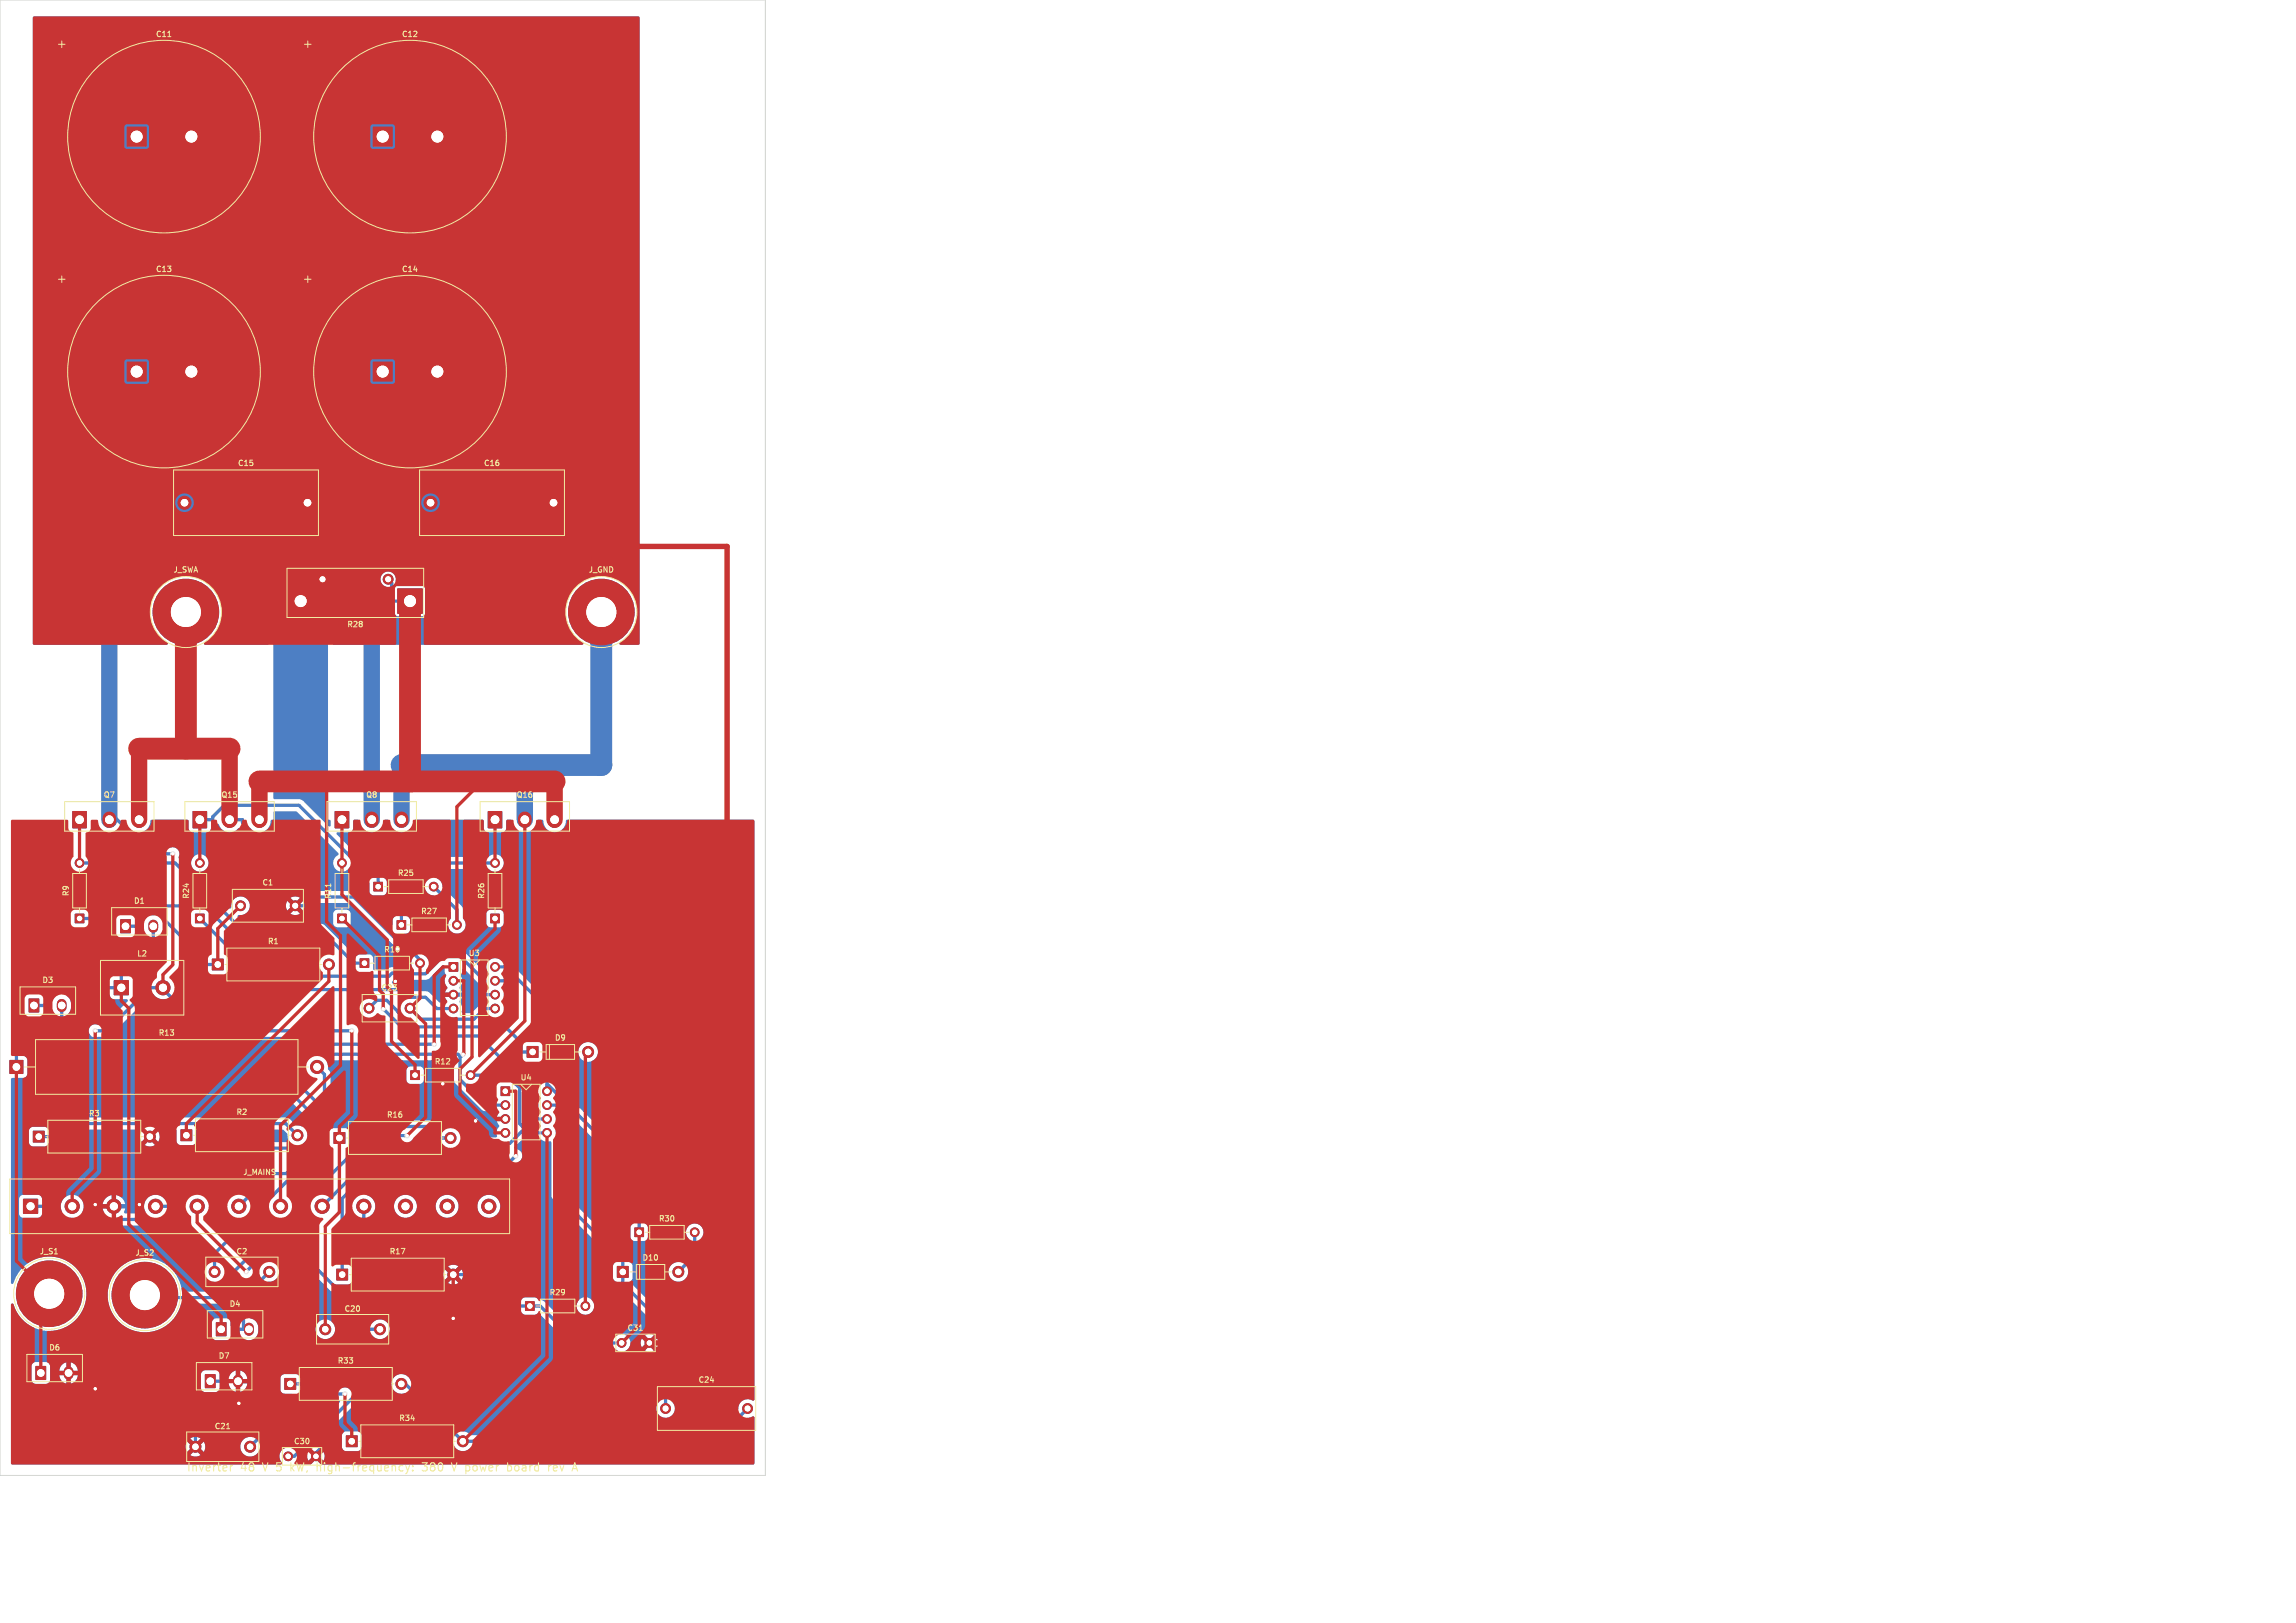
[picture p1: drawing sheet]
<svg xmlns="http://www.w3.org/2000/svg" width="420mm" height="297mm" viewBox="0 0 420 297" stroke-linecap="round" stroke-linejoin="round" font-family="sans-serif">
<defs><g id="words">
<g font-size="2.1" fill="#f2eda1">
<text x="34.1" y="269.5">Inverter</text>
<text x="44" y="269.5">48</text>
<text x="48.3" y="269.5">V 5</text>
<text x="53.9" y="269.5">kW,</text>
<text x="59" y="269.5">high-frequency:</text>
<text x="78.7" y="269.5">380</text>
<text x="84.4" y="269.5">V power</text>
<text x="95.1" y="269.5">board</text>
<text x="102.8" y="269.5">rev</text>
</g>
<g font-size="1.4" fill="#f2eda1">
<text x="28.4" y="7">C11</text>
<text x="73.4" y="7">C12</text>
<text x="28.4" y="50">C13</text>
<text x="73.4" y="50">C14</text>
<text x="43.4" y="85.5">C15</text>
<text x="88.4" y="85.5">C16</text>
<text x="31.6" y="105">J_SWA</text>
<text x="107.6" y="105">J_GND</text>
<text x="63.4" y="115">R28</text>
<text x="18.9" y="146.2">Q7</text>
<text x="40.4" y="146.2">Q15</text>
<text x="66.9" y="146.2">Q8</text>
<text x="94.4" y="146.2">Q16</text>
<text x="72.7" y="160.5">R25</text>
<text x="12.8" y="164.1" transform="rotate(-90 12.8 164.1)">R9</text>
<text x="24.4" y="165.6">D1</text>
<text x="34.8" y="164.6" transform="rotate(-90 34.8 164.6)">R24</text>
<text x="47.9" y="162.2">C1</text>
<text x="60.8" y="164.6" transform="rotate(-90 60.8 164.6)">R11</text>
<text x="76.9" y="167.5">R27</text>
<text x="88.8" y="164.6" transform="rotate(-90 88.8 164.6)">R26</text>
<text x="48.9" y="173">R1</text>
<text x="25" y="175.2">L2</text>
<text x="85.6" y="175.1">U3</text>
<text x="7.6" y="180.1">D3</text>
<text x="69.7" y="181.5">C23</text>
<text x="28.9" y="189.7">R13</text>
<text x="101.4" y="190.6">D9</text>
<text x="79.4" y="195">R12</text>
<text x="95.1" y="197.9">U4</text>
<text x="16.1" y="204.5">R3</text>
<text x="43.1" y="204.2">R2</text>
<text x="70.7" y="204.7">R16</text>
<text x="44.4" y="215.2">J_MAINS</text>
<text x="120.4" y="223.7">R30</text>
<text x="7.2" y="229.7">J_S1</text>
<text x="24.7" y="230">J_S2</text>
<text x="43.1" y="229.7">C2</text>
<text x="71.2" y="229.7">R17</text>
<text x="117.4" y="230.9">D10</text>
<text x="41.9" y="239.3">D4</text>
<text x="100.4" y="237.2">R29</text>
<text x="62.9" y="240.2">C20</text>
<text x="114.7" y="243.7">C31</text>
<text x="8.9" y="247.3">D6</text>
<text x="39.9" y="248.8">D7</text>
<text x="61.7" y="249.7">R33</text>
<text x="127.7" y="253.2">C24</text>
<text x="39.2" y="261.7">C21</text>
<text x="72.9" y="260.2">R34</text>
<text x="53.7" y="264.5">C30</text>
</g>
<text font-size="1.4" fill="#fff" x="70.2" y="174.5">R10</text>
</g></defs>
<g fill="#4d7fc4" stroke="#4d7fc4" stroke-width=".18">
<path d="M13.3 148.5h2.5v3h-2.5z"/>
<path d="M35.3 148.5h2.5v3h-2.5z"/>
<path d="M61.3 148.5h2.5v3h-2.5z"/>
<path d="M89.3 148.5h2.5v3h-2.5z"/>
<path d="M13.8 167.3h1.6v1.6h-1.6z"/>
<path d="M35.7 167.3h1.6v1.6h-1.6z"/>
<path d="M61.7 167.3h1.6v1.6h-1.6z"/>
<path d="M89.7 167.3h1.7v1.6h-1.7z"/>
<path d="M23.2 23.3h3.6v3.4h-3.6z"/>
<path d="M68.3 23.3h3.4v3.4h-3.4z"/>
<path d="M23.2 66.3h3.6v3.4h-3.6z"/>
<path d="M68.3 66.3h3.4v3.4h-3.4z"/>
<path d="M72.7 107.8h4.6v4.4h-4.6z"/>
<path d="M4.3 219.4h2.6v2.7h-2.6z"/>
<path d="M1.8 194h2.4v2.4h-2.4z"/>
<path d="M20.9 179.4h2.6v2.6h-2.6z"/>
<path d="M38.8 175.5h2v2h-2z"/>
<path d="M33.1 206.7h2v2h-2z"/>
<path d="M6.1 207h2v2h-2z"/>
<path d="M61.1 207.3h2v2h-2z"/>
<path d="M61.6 232.2h2v2h-2z"/>
<path d="M52.1 252.2h2v2h-2z"/>
<path d="M63.3 262.8h2v2h-2z"/>
<path d="M82.1 176.1h1.6v1.6h-1.6z"/>
<path d="M91.6 198.9h1.6v1.6h-1.6z"/>
<path d="M5.3 182.8h1.8v2.4h-1.8z"/>
<path d="M39.6 242.1h1.8v2.4h-1.8z"/>
<path d="M6.6 250.1h1.8v2.4h-1.8z"/>
<path d="M37.6 251.5h1.8v2.4h-1.8z"/>
<path d="M22.1 168.3h1.8v2.4h-1.8z"/>
<path d="M96.4 191.5h2v2h-2z"/>
<path d="M112.9 231.8h2v2h-2z"/>
<path d="M65.9 175.4h1.6v1.6h-1.6z"/>
<path d="M68.4 161.5h1.6v1.5h-1.6z"/>
<path d="M75.1 196h1.6v1.6h-1.6z"/>
<path d="M72.6 168.5h1.6v1.5h-1.6z"/>
<path d="M116.1 224.7h1.6v1.6h-1.6z"/>
<path d="M96.1 238.2h1.6v1.6h-1.6z"/>
<circle cx="14.5" cy="157.9" r=".8"/>
<circle cx="36.5" cy="157.9" r=".8"/>
<circle cx="62.5" cy="157.9" r=".8"/>
<circle cx="90.5" cy="157.9" r=".8"/>
<circle cx="35" cy="25" r="1.75"/>
<circle cx="80" cy="25" r="1.75"/>
<circle cx="35" cy="68" r="1.75"/>
<circle cx="80" cy="68" r="1.75"/>
<circle cx="33.8" cy="92" r="1.2"/>
<circle cx="56.2" cy="92" r="1.2"/>
<circle cx="78.8" cy="92" r="1.2"/>
<circle cx="101.3" cy="92" r="1.2"/>
<circle cx="55" cy="110" r="2.25"/>
<circle cx="71" cy="106" r=".9"/>
<circle cx="59" cy="106" r=".9"/>
<circle cx="34" cy="112" r="6"/>
<circle cx="110" cy="112" r="6"/>
<circle cx="13.2" cy="220.7" r="1.3"/>
<circle cx="20.8" cy="220.7" r="1.3"/>
<circle cx="28.5" cy="220.7" r="1.3"/>
<circle cx="36.1" cy="220.7" r="1.3"/>
<circle cx="43.7" cy="220.7" r="1.3"/>
<circle cx="51.3" cy="220.7" r="1.3"/>
<circle cx="58.9" cy="220.7" r="1.3"/>
<circle cx="66.6" cy="220.7" r="1.3"/>
<circle cx="74.2" cy="220.7" r="1.3"/>
<circle cx="81.8" cy="220.7" r="1.3"/>
<circle cx="89.4" cy="220.7" r="1.3"/>
<circle cx="58" cy="195.2" r="1.2"/>
<circle cx="9" cy="236.7" r="6"/>
<circle cx="26.5" cy="237" r="6"/>
<circle cx="29.8" cy="180.7" r="1.3"/>
<circle cx="121.7" cy="257.7" r=".9"/>
<circle cx="136.8" cy="257.7" r=".9"/>
<circle cx="60.2" cy="176.5" r="1"/>
<circle cx="54.4" cy="207.7" r="1"/>
<circle cx="27.4" cy="208" r="1"/>
<circle cx="82.4" cy="208.2" r="1"/>
<circle cx="82.9" cy="233.2" r="1"/>
<circle cx="73.4" cy="253.2" r="1"/>
<circle cx="84.7" cy="263.7" r="1"/>
<circle cx="82.9" cy="179.5" r=".8"/>
<circle cx="82.9" cy="182" r=".8"/>
<circle cx="82.9" cy="184.6" r=".8"/>
<circle cx="90.6" cy="184.6" r=".8"/>
<circle cx="90.6" cy="182" r=".8"/>
<circle cx="90.6" cy="179.5" r=".8"/>
<circle cx="90.6" cy="176.9" r=".8"/>
<circle cx="92.4" cy="202.2" r=".8"/>
<circle cx="92.4" cy="204.8" r=".8"/>
<circle cx="92.4" cy="207.3" r=".8"/>
<circle cx="100.1" cy="207.3" r=".8"/>
<circle cx="100.1" cy="204.8" r=".8"/>
<circle cx="100.1" cy="202.2" r=".8"/>
<circle cx="100.1" cy="199.7" r=".8"/>
<circle cx="44" cy="165.7" r=".9"/>
<circle cx="54" cy="165.7" r=".9"/>
<circle cx="39.3" cy="232.7" r="1"/>
<circle cx="49.3" cy="232.7" r="1"/>
<circle cx="59.5" cy="243.2" r="1"/>
<circle cx="69.5" cy="243.2" r="1"/>
<circle cx="35.7" cy="264.7" r="1"/>
<circle cx="45.7" cy="264.7" r="1"/>
<circle cx="67.5" cy="184.5" r=".9"/>
<circle cx="75" cy="184.5" r=".9"/>
<circle cx="107.6" cy="192.5" r="1"/>
<circle cx="124.1" cy="232.7" r="1"/>
<circle cx="76.8" cy="176.2" r=".8"/>
<circle cx="79.3" cy="162.2" r=".8"/>
<circle cx="86.1" cy="196.7" r=".8"/>
<circle cx="83.6" cy="169.2" r=".8"/>
<circle cx="127.1" cy="225.5" r=".8"/>
<circle cx="107.1" cy="239" r=".8"/>
<circle cx="52.7" cy="266.5" r=".8"/>
<circle cx="57.8" cy="266.5" r=".8"/>
<circle cx="113.7" cy="245.7" r=".8"/>
<circle cx="118.8" cy="245.7" r=".8"/>
</g>
<path d="M20 149.8v.4M25.5 149.8v.4M42 149.8v.4M47.4 149.8v.4M68 149.8v.4M73.4 149.8v.4M96 149.8v.4M101.4 149.8v.4" fill="none" stroke="#4d7fc4" stroke-width="2.5"/>
<path d="M28 169.2v.6M11.3 183.7v.6M12.5 250.9v.6M43.5 252.5v.6M45.5 242.9v.6" fill="none" stroke="#4d7fc4" stroke-width="1.8"/>
<g fill="#ececec" stroke="#ececec" stroke-width=".18">
<circle cx="17.4" cy="188.6" r=".4"/>
<circle cx="64.3" cy="188.6" r=".4"/>
<circle cx="31.6" cy="156.2" r=".4"/>
<circle cx="70.1" cy="184.6" r=".4"/>
<circle cx="81" cy="198.3" r=".4"/>
<circle cx="72.3" cy="179.6" r=".4"/>
<circle cx="17.4" cy="220.4" r=".4"/>
<circle cx="25.5" cy="220.4" r=".4"/>
<circle cx="87" cy="205.1" r=".4"/>
<circle cx="82.9" cy="241.3" r=".4"/>
<circle cx="43.7" cy="256.8" r=".4"/>
<circle cx="17.4" cy="254.1" r=".4"/>
<circle cx="79.4" cy="191.1" r=".4"/>
<circle cx="45" cy="232.7" r=".4"/>
<circle cx="94.3" cy="211.5" r=".4"/>
<circle cx="84.7" cy="192.9" r=".4"/>
<circle cx="74.5" cy="207.8" r=".4"/>
<circle cx="63.1" cy="255.1" r=".4"/>
</g>
<path d="M69.8 214.6h-2.5l-4.7 4.7v13.9M76.2 208.3h6.2" fill="none" stroke="#4d7fc4" stroke-width=".6"/>
<circle cx="76.2" cy="208.3" r=".3" fill="#4d7fc4"/>
<g fill="none" stroke="#4d7fc4" stroke-width=".6">
<path d="M14.6 157.9h17.4l12.3 12.2h14.4l6.1 6.2h1.9M20 148.6l7.7 7.6h3.9M36.6 150h2.3v-.5l2.1-2.1h13.7l13 12.9h1.5v2M90.5 157.9h-9.5l-7.6 7.6v3.8M14.6 168.1h1.9l2.3-2.3h18.6l12.9 12.8h20.9l.5-.5 6.1 .1 3.2-3.2h3.2l4.5 4.5v2.5h1.9M23 169.5h2l2.2-2.3h1.8l8.7 8.8v.5h2.1M29.5 180.7l7.9 7.9h26.9M29.8 180.7h-2.4l-7.9 7.9h-2.1M70.1 184.6l5 5h12.4l10.7 10.6v4.6h1.9M86.1 196.7h6.6l2.4 2.4v6.5l1.6 1.7h3.4M54.4 207.7l-2.1-2.1h-40.7l-2.4 2.4h-2.1M76.2 208.3l-6.4 6.3"/>
<path d="M95.9 206.5l-2.7 2.8h-6.1l-3.1-3.2h-14.6l-28.8 28.8h-2.7l-11.7-11.7h-15.8l-2.4-2.5h-2.4M73.4 253.2h.8l10.5 10.6h46.1l6-6"/>
</g>
<path d="M20 117v33M68 117v33M73.4 140v10M96 140v10" fill="none" stroke="#4d7fc4" stroke-width="3"/>
<path d="M110 112v28h-36.6" fill="none" stroke="#4d7fc4" stroke-width="4"/>
<circle cx="57.8" cy="266.5" r=".3" fill="#4d7fc4"/>
<path d="M74 179.7l.8 .9M17.4 254.1l8.3 8.3M35.7 264.7v.1" fill="none" stroke="#4d7fc4" stroke-width=".6"/>
<circle cx="57.8" cy="266.5" r=".3" fill="#4d7fc4"/>
<path d="M81 198.3l6.4 6.4M81 182h1.9M20.8 220.7h2.4M35.7 264.7h.1" fill="none" stroke="#4d7fc4" stroke-width=".6"/>
<circle cx="57.8" cy="266.5" r=".3" fill="#4d7fc4"/>
<path d="M64 165.7l7.9 8" fill="none" stroke="#4d7fc4" stroke-width=".6"/>
<circle cx="57.8" cy="266.5" r=".3" fill="#4d7fc4"/>
<path d="M72.4 179.7h1.6M35.7 264.7h.1" fill="none" stroke="#4d7fc4" stroke-width=".6"/>
<circle cx="57.8" cy="266.5" r=".3" fill="#4d7fc4"/>
<path d="M74.8 180.6h4.8M90.5 204.8h1.9M18.1 220.4l.3 .3M23.6 220.4l-.4 .3M82.9 233.2h23.4M12.5 251.2h2M25.7 262.4h10M35.7 264.1v.3M35.7 264.7h.1" fill="none" stroke="#4d7fc4" stroke-width=".6"/>
<circle cx="57.8" cy="266.5" r=".3" fill="#4d7fc4"/>
<path d="M79.6 180.6l1.4 1.4M90.5 204.7v.1" fill="none" stroke="#4d7fc4" stroke-width=".6"/>
<circle cx="57.8" cy="266.5" r=".3" fill="#4d7fc4"/>
<path d="M54 165.7h10M72.3 179.6l.1 .1" fill="none" stroke="#4d7fc4" stroke-width=".6"/>
<circle cx="57.8" cy="266.5" r=".3" fill="#4d7fc4"/>
<path d="M87.4 204.7l-.4 .4M57.8 265.9v.6" fill="none" stroke="#4d7fc4" stroke-width=".6"/>
<circle cx="57.8" cy="266.5" r=".3" fill="#4d7fc4"/>
<path d="M35.7 264.7h.1" fill="none" stroke="#4d7fc4" stroke-width=".6"/>
<circle cx="57.8" cy="266.5" r=".3" fill="#4d7fc4"/>
<path d="M35.7 264.6v.1" fill="none" stroke="#4d7fc4" stroke-width=".6"/>
<circle cx="57.8" cy="266.5" r=".3" fill="#4d7fc4"/>
<path d="M87.4 204.7h3.1M18.4 220.7h2.4M14.5 251.2l2.9 2.9M35.7 264.7h.1" fill="none" stroke="#4d7fc4" stroke-width=".6"/>
<circle cx="57.8" cy="266.5" r=".3" fill="#4d7fc4"/>
<path d="M43.7 256.8l-5.6 5.6h-2.4M35.7 264.4v.2M35.7 264.7h.1" fill="none" stroke="#4d7fc4" stroke-width=".6"/>
<circle cx="57.8" cy="266.5" r=".3" fill="#4d7fc4"/>
<path d="M23.6 220.4h1.9" fill="none" stroke="#4d7fc4" stroke-width=".6"/>
<circle cx="57.8" cy="266.5" r=".3" fill="#4d7fc4"/>
<path d="M35.7 264.7h.1" fill="none" stroke="#4d7fc4" stroke-width=".6"/>
<circle cx="57.8" cy="266.5" r=".3" fill="#4d7fc4"/>
<path d="M106.3 233.2l12.5 12.6" fill="none" stroke="#4d7fc4" stroke-width=".6"/>
<g fill="#4d7fc4">
<circle cx="35.7" cy="264.7" r=".3"/>
<circle cx="57.8" cy="266.5" r=".3"/>
</g>
<path d="M17.4 220.4h.7M82.4 241.3h.5M35.7 262.4v1.7M57.8 266.5h.1" fill="none" stroke="#4d7fc4" stroke-width=".6"/>
<circle cx="57.8" cy="266.5" r=".3" fill="#4d7fc4"/>
<g fill="none" stroke="#4d7fc4" stroke-width=".6">
<path d="M71 106l.6 .6v3.4h3.4M42 150h2.4v.5l13.6 13.6h6.7l7.7 7.8h.7l3.7 3.7v.7M28 169.5v3l-5.8 5.8v2.4h-10.9l-3.1 3.3h-2M36.6 168.1l13 13h23.8l1.4 1.4h3.1l2 2.1h3M79.3 162.3l4.3 4.2v2.8M90.6 176.9h1.9l7.6 7.6v15.2M90.6 179.5h1.9v8.4M11.3 184v2.3h-1.7l-6.6 6.6v2.4M58 195.3l1.4 1.3v13.1l-6.5 6.5h-.4l-13.2 13.2v3.4M67.5 184.5l1.4-1.4h1.8l4.8 4.8h17M75 184.5l2 2h9.7l2-1.9h1.9M79.4 191.1h-22.6l-2.5 2.5v7.5l2.3 2.2v5.3l-1.6 1.5h-13.5l-10.6 10.6h-2.4"/>
<path d="M84.2 193.3l-.4-.4h-26.8l-1.3 1.4v5.2l2.3 2.3v7.4l-5.6 5.6h-2.7l-6 5.9M84.2 193.3v4.3l4.6 4.6h3.6M84.7 192.9l-.3 .4h-.2M92.5 187.9l2.8 2.9v1.7h2.1M100.1 198.6h.2l16.6 16.6v10.3M74.5 207.8h-2.6l-13 12.9M94.3 211.5l-4.9 5h-22l-3.3 3.3v4.1l.6 .6v10.2l-.7 .7h-2.9l-4.7-4.8h-9.3l-2.1 2.1M100.1 202.2h1.9v16.5l11.9 11.9v4.3l7.9 7.8v15.1M26.5 237l.5 .5h17.5M44.5 237.5v5.7M49.3 232.8l-4.8 4.7M66.6 220.7v2.5l12.2 12.2v6.1l-25 25h-1.1"/>
<path d="M78.8 239h20l6.8 6.8h8.1M127.1 225.5v4.3l-3 3M45.5 243.2h-2v2.1l-3 3v4.5h-2M63.1 255.1h-7.7l-9.7 9.7M69.5 243.2h-4.3l-10 10h-2.1M82.4 241.3l-24.6 24.6"/>
</g>
<g fill="#4d7fc4">
<path d="M6.1 3.1h110.8l.1 114.7-.2 .2h-3.3l-.2-.2 .1-.2a6.5 6.5 0 0 0 1.5-9.8 6.5 6.5 0 0 0-9.9 0 6.5 6.5 0 0 0 1.7 9.8v.3l-.2 .1h-45.5l-.2-.2v-10l-.2-.7a.55 .55 0 0 1-.2-.9v-.2h9.2a1.41 1.41 0 0 0 1.1 1.4l.1 .2v2.4a.94 .94 0 0 0 1.3 .8l.1 .2 .1 1.4 .3 .3 4.7 .1 .3-.2 .1-.2 .1-4.7-.2-.3-.3-.2h-4.7l-.1-.1-.1-.9a1.41 1.41 0 0 0-1.3-1.6 1.41 1.41 0 0 0-1.5 1.4h-9.2v-.2a1.45 1.45 0 0 0-1.6-1.2 1.45 1.45 0 0 0-1.3 1.5l-.8 .1a1.26 1.26 0 0 0-1 1l-1 .1a.63 .63 0 0 1-.7-.7l-.7-.4h-3.1l-.5 .1-.4 .5-.1 11-.2 .2h-11.5l-.1-.1-.1-.2a6.5 6.5 0 0 0 1.6-9.9 6.5 6.5 0 0 0-10 .1 6.5 6.5 0 0 0 1.8 9.8l-.2 .3-24.4-.1-.1-25.9h48.5a1.71 1.71 0 0 0 1.7 1.7 1.71 1.71 0 0 0 1.8-1.7h41.5l.1 .3a1.71 1.71 0 0 0 2.6 1.1 1.71 1.71 0 0 0-.2-2.9 1.71 1.71 0 0 0-2.5 1.5h-41.5l-.1-.3a1.71 1.71 0 0 0-1.8-1.4 1.71 1.71 0 0 0-1.6 1.7h-48.5v-24h26.7l.1 .3a2.26 2.26 0 0 0 2.3 2 2.26 2.26 0 0 0 2.2-2.3h40.4l.1 .3a2.26 2.26 0 0 0 3.5 1.5 2.26 2.26 0 0 0-.3-3.8 2.26 2.26 0 0 0-3.3 2h-40.4l-.1-.3a2.26 2.26 0 0 0-2.3-2 2.26 2.26 0 0 0-2.2 2.3h-26.7v-43h26.7l.1 .3a2.26 2.26 0 0 0 2.3 1.9 2.26 2.26 0 0 0 2.2-2.2h40.4l.1 .3a2.26 2.26 0 0 0 3.5 1.5 2.26 2.26 0 0 0-.3-3.8 2.26 2.26 0 0 0-3.3 2h-40.4l-.1-.3a2.26 2.26 0 0 0-2.3-2 2.26 2.26 0 0 0-2.2 2.3h-26.7z"/>
<path d="M12.3 181.9h7.5l.3 .2a.79 .79 0 0 0 .7 .8h2.4l.2 .2-4.3 4.4h-1.2a1.21 1.21 0 0 0-1.7 1.2 1.21 1.21 0 0 0 1.8 1h1.6l.6-.2 7.7-7.6a2.9 2.9 0 0 0 2.3 1l6.4 6.5 .5 .3 19.1 .1v.4l-2.8 2.7-.2 .7v7.7l.2 .5 2 2 .1 2.1-.3 .2-1-.2-1.2-1.2-.7-.2h-40.8l-.6 .3-1.9 1.8-.7-.4h-2.3l-.4 .2-.3 .4v2.4l.2 .3 .4 .3h2.2l.6-.3h17.8a1.78 1.78 0 0 0 1.9 0l-1-.9-.9 .9h-17.8a.58 .58 0 0 1 .7-.4l.5-.2 2.2-2.2h13.5l.3 .2v.2a1.78 1.78 0 0 0 0 1.9l1-1.1v.2a.5 .5 0 0 0 .6 .4 .5 .5 0 0 0 .4-.6l1 1.1 .1-.2a2.17 2.17 0 0 0-.1-1.9l.3-.2h2.9l.2 .3v1.8a.79 .79 0 0 0 .7 .8l2.2-.1a.79 .79 0 0 0 .7-.7v-1.8l.2-.3h15.6l.9 .8 .3 1.2-.3 .3h-11l-.6 .1-10.5 10.4h-.3a2.14 2.14 0 0 0-2.9-.5 2.14 2.14 0 0 0-.7 2.9l-.2 .2h-3.5l-.2-.3 .2-.7h-1.6l.2-.3-.2-.4h1.6a2.09 2.09 0 0 0-1.7-1.7v1.5l-.4-.1-.4 .1v-1.5a2.09 2.09 0 0 0-1.6 1.7h1.5l-.1 .3 .1 .4h-1.5l.2 .7-.2 .3h-3.5a.27 .27 0 0 1-.2-.2 .27 .27 0 0 1 0-.3 2.13 2.13 0 0 0-2.1-2.9 2.13 2.13 0 0 0-1.7 3.2l-.2 .2-.3-.1-2.1-2.1-.9-.3-.1-.2a.79 .79 0 0 0-.8-.8h-2.7l-.5 .3-.2 .5v2.7l.3 .6 .4 .2h2.7l.5-.2 .5-.4 1.8 1.7 .6 .3h15.5l11.5 11.5a.3 .3 0 0 1 .3 .2 .3 .3 0 0 1-.2 .4h-3.9l-.2-.2a6.8 6.8 0 0 0-10.2-5.1 6.8 6.8 0 0 0-.7 11.4 6.8 6.8 0 0 0 10.7-3.8l.2-.1h10l.1 .2v3.1l-.8 .7a.25 .25 0 0 1-.2 .1 .25 .25 0 0 1-.2-.2 .92 .92 0 0 0-.8-1.3l-2 .1-.6 .4v2.8l.1 .5 .5 .2 2.1 .1 .1 .2-2.2 2.4-.1 2.8h-1.8a.79 .79 0 0 0-.7 .8v2.6l.4 .6h2.3l.5-.2 .2-.6 .7-.1 .5-.4a.26 .26 0 0 1 .2-.2 .26 .26 0 0 1 .3 .2 1.68 1.68 0 0 0 1.2 1.3v-1.5l.4 .2 .4-.2 .1 1.5a1.7 1.7 0 0 0 1.2-1.5h-1.2l.1-.4-.1-.4h1.2a1.68 1.68 0 0 0-1.3-1.6v1.5l-.3-.1-.5 .1v-1.5l-.7 .4-.4 .5h-.4v-2.8l2.8-3 .3-.7a2.45 2.45 0 0 0 2-.4l.4-.6 .1-1h10.5a1.81 1.81 0 0 0 2.6 1.7 1.81 1.81 0 0 0 .3-3.1 1.81 1.81 0 0 0-2.9 1.2v.2h-10.5a1.89 1.89 0 0 0-1.5-2v-3.3l3.2-3.3a1.97 1.97 0 0 0 2-2.7l.3-.2 4.8 .1 4.6 4.5 .5 .2h2.9l.6-.2 1-.9 .2-.6v-10.2a.25 .25 0 0 1 .2-.2 .25 .25 0 0 1 .2 0l11.4 11.4 .1 5.2-13.3 13.4h-.3l-.3-.2a1.24 1.24 0 0 0-1.2-.2h-6l-.2-.3 9.2-9.3h2.5a1.83 1.83 0 0 0 2.6 .1 1.83 1.83 0 0 0 0-2.7 1.83 1.83 0 0 0-2.7 .3l-2.9 .1-.6 .2-9.5 9.4-.7-.3-2.3-.1a.79 .79 0 0 0-.7 .8v2.1l.2 .5 .4 .2 1.5 .1 .1 .3-7.5 7.5a1.83 1.83 0 0 0-2 1.8 1.83 1.83 0 0 0 1.9 1.9 1.83 1.83 0 0 0 1.7-2.1l8.3-8.3 6.2 .1v.3l-8.5 8.5a1.67 1.67 0 0 0-2.2 .5 1.67 1.67 0 0 0 .2 2.2l-.3 .2h-49.1l-.2-.2v-1.5h32.8a1.79 1.79 0 0 0 1.9 0l-1-1-.9 1h-32.8v-1.5h31.9l.3 .9 .9-.9 .2 .2a.55 .55 0 0 0 .6 .2 .55 .55 0 0 0 .4-.4l1 .9 .3-.9-.3-1-1 1a.53 .53 0 0 0-.6-.5 .53 .53 0 0 0-.4 .5h-.2h.1l-1-1-.3 1h-31.9v-1.6h32.8l.9 1 1-1a1.78 1.78 0 0 0-1.9 0h-32.8v-10.7h3.8l.1 .5 .5 .2h2.1a.79 .79 0 0 0 .7-.7v-1.7h2.9l-.2 .4 .2 .4h-1.3a1.68 1.68 0 0 0 1.3 1.6v-1.5l.4 .1 .4-.1 .1 1.5a1.7 1.7 0 0 0 1.2-1.6h-1.2l.1-.4-.1-.4h1.2a1.68 1.68 0 0 0-1.3-1.5v1.5l-.3-.2-.5 .2v-1.5a1.7 1.7 0 0 0-1.3 1.5h-1.6l-.1-.9-.4-.6-2.2-.1a.79 .79 0 0 0-.7 .8v2.5h-3.8v-13.8a.26 .26 0 0 1 .3-.2 .26 .26 0 0 1 .2 .3 6.8 6.8 0 0 0 10.6 3.4 6.8 6.8 0 0 0-.2-11.1 6.8 6.8 0 0 0-10.5 3.8l-.2 .1-.2-.3v-37.2l.2-.2 2.2-.1a.79 .79 0 0 0 .6-.7v-2.5l-.2-.5a.4 .4 0 0 1-.3-.5l5.5-5.5 1.5-.1 .7-.4 .2-.4v-1l.6-.9v-1.1a2.28 2.28 0 0 0-.8-1.4z"/>
<path d="M50.1 148.5h4.2l7.6 7.6v.3a1.62 1.62 0 0 0-.5 2.7 1.62 1.62 0 0 0 2.7-.5h.3l2.6 2.6 .5 .3 .1 1.7 .3 .5 .4 .2h1.7l.6-.3 .2-.5v-1.8l-.5-.6-.1-.7-.2-.4-.6-.3-1.3-.1-6.6-6.7 .3-.2h2.2a.8 .8 0 0 0 .6-.8l.1-1.4h.9a2.37 2.37 0 0 0 2.4 2.2 2.37 2.37 0 0 0 2.4-2.2l.5-.1 .2 .2a2.35 2.35 0 0 0 2.4 2.1 2.35 2.35 0 0 0 2.3-2.2l12.5-.1 .2 .2v1.5l.5 .5 3 .1a.8 .8 0 0 0 .6-.8l.1-1.4h.9a2.37 2.37 0 0 0 2.4 2.2 2.37 2.37 0 0 0 2.4-2.2l.8-.1 .2 .2a2.1 2.1 0 0 0 2.1 2.1 2.1 2.1 0 0 0 2.1-2.2l34.2-.1 .2 .2v105.9l-.2 .2a1.81 1.81 0 0 0-1.9 0 1.81 1.81 0 0 0-.9 1.7l-4.8 4.6h-44.2a2.21 2.21 0 0 0-1.7-.7l-9.2-9.3a1.81 1.81 0 0 0-2.4-.9 1.81 1.81 0 0 0-.9 2.4 1.81 1.81 0 0 0 2.5 .8l8.5 8.5a1.93 1.93 0 0 0 1.2 2 1.93 1.93 0 0 0 2.2-.5l44.7-.1 .6-.2 5-5.1 1.2-.3 .3 .2v8.4l-.2 .2h-79l-1-.9-1 .9h-2.5a.33 .33 0 0 1-.1-.4 .33 .33 0 0 1 .3-.2l1.4-1.4 .3 .2v.6l.2 .5 1.1-1a.4 .4 0 0 0 .2 .6 .4 .4 0 0 0 .5-.4h.2l.8 .8a1.57 1.57 0 0 0 0-1.6l-.8 .8h-.2a.4 .4 0 0 0-.2-.4 .4 .4 0 0 0-.4 .1l1-1.1-1.2-.3h5.1l.2 .5 .5 .2h2.3a.79 .79 0 0 0 .6-.7v-2.1l-.1-.5-.6-.3h-2.1a.79 .79 0 0 0-.8 .8v2.1h-5.2l.1-.3 22.3-22.3 .2-.4v-1.5l.1-.2h15.2l.9 .5h1.8l.7-.3 6.5 6.5 7.5 .1a1.6 1.6 0 0 0 1.9 .2h3.5l.8 .3 .8-.3-.8-.8-.8 .8h-3.5a1.62 1.62 0 0 0 .8-1.3h1.9l.2 .8 .8-.8h.2v.1a.41 .41 0 0 0 .7 .2 .41 .41 0 0 0-.1-.7 .41 .41 0 0 0-.6 .4h-.2l-.8-.9-.2 .9h-1.9v-.3a1.58 1.58 0 0 0-.8-1.1h3.5l.8 .8 .8-.8-.8-.3-.8 .3h-3.5a1.81 1.81 0 0 0-2.1 .2h-6.4l-5.6-5.6h5.1v.3a1.6 1.6 0 0 0 2.5 1 1.6 1.6 0 0 0-.2-2.7 1.6 1.6 0 0 0-2.3 1.4h-5.1l-1-.9-.9-.2-.3-.3-.4-.2h-1.9l-.7 .5h-15.2l-.1-.2v-2.4l-.2-.5h2.3a1.79 1.79 0 0 0 1.9 0l-1-1-.9 1h-2.3l-1.5-1.6h2.9l.3 1 .9-.9 .2 .2a.55 .55 0 0 0 .5 .2 .55 .55 0 0 0 .5-.5l.9 1 .3-1-.3-.9-.9 .9a.53 .53 0 0 0-.6-.4 .53 .53 0 0 0-.5 .5h-.1v-.1l-.9-.9-.3 .9h-2.9l-1.5-1.5h5.3l.9 1 1-1a1.78 1.78 0 0 0-1.9 0h-5.3l-8.9-8.9v-.3a2.11 2.11 0 0 0 .9-1.8h3.4v.3a2.11 2.11 0 0 0 2.2 1.8 2.11 2.11 0 0 0 2-2.1h3.4v.3a2.11 2.11 0 0 0 2.2 1.8 2.11 2.11 0 0 0 2-2.1h3.4v.3a2.11 2.11 0 0 0 3.3 1.5 2.11 2.11 0 0 0-.2-3.6 2.11 2.11 0 0 0-3.1 1.8h-3.4v-.2a2.11 2.11 0 0 0-2.3-1.9 2.11 2.11 0 0 0-1.9 2.1h-3.4v-.2a2.11 2.11 0 0 0-2.3-1.9 2.11 2.11 0 0 0-1.9 2.1h-3.4l-.1-.2a2.36 2.36 0 0 0-1.5-1.9v-.2l.9-.8h21.6l.5-.3 4.7-4.7a1.25 1.25 0 0 0 .7-1.5 1.25 1.25 0 0 0-1.3-.9v-.3l1.8-1.7 .6 .2h2.2l.8 .4 1.2 .1 .1 10.2 11.6 11.6v.3l-.4 .7v2.1a1 1 0 0 0 .7 .8l.1 .6 .2 .4 7.5 7.5v1.8l-.2 .2-.2-.2-.8 .9 .8 .8 .2-.2 .2 .2v9.7a1.75 1.75 0 0 0-.1 2.6 1.75 1.75 0 0 0 2.5 0 1.75 1.75 0 0 0-.1-2.6l-.1-14-.2-.4-7.3-7.3 .4-.7v-1.1h6.6a1.85 1.85 0 0 0 2 1.7 1.85 1.85 0 0 0 1.6-2.1l2.2-2.2 .1-3.4a1.65 1.65 0 0 0 .1-2.4 1.65 1.65 0 0 0-2.4 0 1.65 1.65 0 0 0 .1 2.4v2.5l-1.8 1.6a1.81 1.81 0 0 0-1.9 1.9h-6.6v-1.1a1 1 0 0 0-.7-.8v-.6l-.3-.4-11.6-11.7v-14.7l.1-.2h.3l12.3 12.4v8.1l-.5 .7v2l.3 .4 .3 .2h2a.79 .79 0 0 0 .6-.8v-1.8l-.5-.7v-8.7l-.2-.5-16.6-16.7v-5.4h4.6v.3a1.81 1.81 0 0 0 2.8 1.2 1.81 1.81 0 0 0-.2-3.1 1.81 1.81 0 0 0-2.6 1.6h-4.6v-7.9l-.2-.6-7.9-7.9-.4-.2-.9-.1a1.69 1.69 0 0 0-2.3-.1 1.69 1.69 0 0 0-.3 2.3l-.1 .1h-.3l-3.9-3.9-.5-.2h-3.7l-.5 .2-1.5 1.5a.52 .52 0 0 1-.6-.4l-4.1-4a.3 .3 0 0 1 0-.4 .3 .3 0 0 1 .4-.1l.4-.2 .2-.5v-1.8l-.5-.7v-1.7l3-3h.2l.2 .1a1.88 1.88 0 0 0 1.5 .9l3 3 .1 1.1a1.63 1.63 0 0 0 .5 2.8 1.63 1.63 0 0 0 2.1-1.9h3.8l.2 .5 .5 .3h1.9a.79 .79 0 0 0 .7-.8l-.1-1.8-.2-.4-.5-.2h-1.7l-.5 .2-.2 .4-.1 1.8h-3.8l-.4-.8v-1.7l-.2-.5-3.5-3.6a1.94 1.94 0 0 0-1.1-1.6l.1-.3 1.5-1.4h7.8a1.65 1.65 0 0 0 2.4 .1 1.65 1.65 0 0 0 0-2.4 1.65 1.65 0 0 0-2.4 .1h-8.4l-.5 .2-7.9 7.8-.2 .5v2.4l-.4 .4-.1 1.1-.2 .1-6.4-6.1-.4-.2h-6.4l-10.4-10.4v-.3a2.29 2.29 0 0 0 1.6-2.2l.4-.1z"/>
<path d="M59.8 194.1l.2-.1h22.9l.2 .3v3.4l.3 .6 4.8 4.8 .5 .2h2.4l.2 .4-.4 .7h1.5a.4 .4 0 0 0-.4 .4 .4 .4 0 0 0 .4 .4h-1.5l.1 .3a.61 .61 0 0 1 0 1.1l-.2 .7 .1 .6-.1 .2-3.1 .1-3-2.9-.4-.2-15.1-.1-.6 .3-4.3 4.3a.27 .27 0 0 1-.4 0 .27 .27 0 0 1 0-.3v-2.1l-.3-.6-.5-.2-2.4 .1-.2-.1v-8.8h13.8a.79 .79 0 0 0 .8 .8l1.8-.1a.8 .8 0 0 0 .6-.7v-1.7l-.2-.5-.4-.2-1.8-.1a.79 .79 0 0 0-.8 .8v1.7h-13.8l-.1-1.2-.4-.7z"/>
<path d="M92.8 204.8v.3l-.3 .1 .3-.2z"/>
<path d="M92.5 204.4h.3v.3v-.2z"/>
<path d="M84.6 177.4h.4l2.5 2.6 .1 2.2 .4 .7a.38 .38 0 0 1 .4 .4 .38 .38 0 0 1-.4 .4l-1.8 1.7h-1.5l-.2-.1a2.1 2.1 0 0 0-.5-2l.5-.9h-1.5a.4 .4 0 0 0 .3-.4 .4 .4 0 0 0-.3-.4h1.5l-.3-.5a.52 .52 0 0 1 .2-.9 1.94 1.94 0 0 0-.2-1.8l.3-.5z"/>
<path d="M71.8 179.6l.5-.4 .7 .1 5.2-.1 .4-.2 2.5-2.4 .2 .2 .1 1.1a.71 .71 0 0 1 0 1.1 1.94 1.94 0 0 0 .4 1.8l-.4 .8h1.5a.4 .4 0 0 0-.4 .4 .4 .4 0 0 0 .4 .4h-1.5l.4 .7-.1 .3h-1.3l-2.1-1.9-3.1-.1-1.3-1.3-2.1-.1-.1-.3z"/>
<path d="M27.6 150.1l6.7-.1 .2 .2v1.5l.5 .5 3 .1a1.04 1.04 0 0 0 .7-1.1l.8-.2a.37 .37 0 0 1 .3-.2 .37 .37 0 0 1 .3 .3 2.13 2.13 0 0 0 3.6 .4l13.7 13.6 .6 .2h6.3l7.4 7.4 1 .3 2.5 2.6 .1 1.3-.2 .2-3.5-.1-1 .5h-2.2l-.2-.2 .1-2-.3-.5-.5-.2h-1.7l-.8 .3-5.5-5.5-.5-.3-14.2-.1-.2-.1h16.3l.2 .5 .5 .3h1.9a.79 .79 0 0 0 .7-.8l-.1-1.8-.2-.4-.5-.2h-1.8l-.5 .3-.2 .4v1.7h-16.3l-1.1-1a.27 .27 0 0 1 0-.4 .27 .27 0 0 1 .4 0l1-.3h8.2a1.69 1.69 0 0 0 1.8 0l-.9-.9-.9 .9h-8.2l.2-.1a1.7 1.7 0 0 0 .6-1.4h6.6l.2 .9 .9-.9h.1a.45 .45 0 0 0 .5 .5 .45 .45 0 0 0 .5-.5l1 .9a1.68 1.68 0 0 0 0-1.7l-1 .8a.45 .45 0 0 0-.5-.4 .45 .45 0 0 0-.5 .4h-.1l-.9-.8-.2 .8h-6.6v-.2a1.69 1.69 0 0 0-.8-1.2h8.2l.9 .9 .9-.9a1.69 1.69 0 0 0-1.8 0h-8.2a1.77 1.77 0 0 0-1.9 .1 1.77 1.77 0 0 0-.7 1.8h-.4l-6.7-6.7-.1-.2-1.5-1.4h1.3a1.61 1.61 0 0 0 2.4 1.5 1.61 1.61 0 0 0 .2-2.8 1.61 1.61 0 0 0-2.5 1.1l-.1 .2h-1.3l-.9-.9a1.29 1.29 0 0 0-.2-1.5 1.29 1.29 0 0 0-1.4-.4h-3l-2.4-2.4v-.4a2.28 2.28 0 0 0 1.9-2.2z"/>
<path d="M50.1 107.1l3.2-.1 .1 .3-.3 .3 1.5 1.5-.5 .5-1.5-1.5a3 3 0 0 0 0 3.8l1.5-1.5 .5 .5-1.5 1.5a3 3 0 0 0 3.8 0l-1.5-1.5 .5-.5 1.5 1.5a3 3 0 0 0 0-3.8l-1.5 1.5-.5-.5 1.5-1.5-.3-.3 .1-.3h1.9l-.5 .5a2.08 2.08 0 0 0 1.7 .1l.2 .2v42.2h.3l.2 .2v.9l-.2 .2-5.1-4.9-.5-.1h-4.5l-.2-.2z"/>
</g>
<g fill="#fff" stroke="#fff" stroke-width=".18">
<circle cx="17.4" cy="188.6" r=".2"/>
<circle cx="64.3" cy="188.6" r=".2"/>
<circle cx="31.6" cy="156.2" r=".2"/>
<circle cx="70.1" cy="184.6" r=".2"/>
<circle cx="81" cy="198.3" r=".2"/>
<circle cx="72.3" cy="179.6" r=".2"/>
<circle cx="17.4" cy="220.4" r=".2"/>
<circle cx="25.5" cy="220.4" r=".2"/>
<circle cx="87" cy="205.1" r=".2"/>
<circle cx="82.9" cy="241.3" r=".2"/>
<circle cx="43.7" cy="256.8" r=".2"/>
<circle cx="17.4" cy="254.1" r=".2"/>
<circle cx="79.4" cy="191.1" r=".2"/>
<circle cx="45" cy="232.7" r=".2"/>
<circle cx="94.3" cy="211.5" r=".2"/>
<circle cx="84.7" cy="192.9" r=".2"/>
<circle cx="74.5" cy="207.8" r=".2"/>
<circle cx="63.1" cy="255.1" r=".2"/>
<circle cx="14.5" cy="150" r=".7"/>
<circle cx="20" cy="150" r=".7"/>
<circle cx="25.4" cy="150" r=".7"/>
<circle cx="36.6" cy="150" r=".7"/>
<circle cx="42" cy="150" r=".7"/>
<circle cx="47.4" cy="150" r=".7"/>
<circle cx="62.6" cy="150" r=".7"/>
<circle cx="68" cy="150" r=".7"/>
<circle cx="73.4" cy="150" r=".7"/>
<circle cx="90.5" cy="150" r=".7"/>
<circle cx="96" cy="150" r=".7"/>
<circle cx="101.5" cy="150" r=".7"/>
<circle cx="14.6" cy="168.1" r=".4"/>
<circle cx="14.6" cy="157.9" r=".4"/>
<circle cx="36.6" cy="168.1" r=".4"/>
<circle cx="36.6" cy="157.9" r=".4"/>
<circle cx="62.6" cy="168.1" r=".4"/>
<circle cx="62.6" cy="157.9" r=".4"/>
<circle cx="90.5" cy="168.1" r=".4"/>
<circle cx="90.5" cy="157.9" r=".4"/>
<circle cx="25" cy="25" r="1"/>
<circle cx="35" cy="25" r="1"/>
<circle cx="70" cy="25" r="1"/>
<circle cx="80" cy="25" r="1"/>
<circle cx="25" cy="68" r="1"/>
<circle cx="35" cy="68" r="1"/>
<circle cx="70" cy="68" r="1"/>
<circle cx="80" cy="68" r="1"/>
<circle cx="33.7" cy="92" r=".6"/>
<circle cx="56.2" cy="92" r=".6"/>
<circle cx="78.7" cy="92" r=".6"/>
<circle cx="101.2" cy="92" r=".6"/>
<circle cx="75" cy="110" r="1"/>
<circle cx="55" cy="110" r="1"/>
<circle cx="71" cy="106" r=".45"/>
<circle cx="59" cy="106" r=".45"/>
<circle cx="34" cy="112" r="2.65"/>
<circle cx="110" cy="112" r="2.65"/>
<circle cx="5.6" cy="220.7" r=".65"/>
<circle cx="13.2" cy="220.7" r=".65"/>
<circle cx="20.8" cy="220.7" r=".65"/>
<circle cx="28.5" cy="220.7" r=".65"/>
<circle cx="36.1" cy="220.7" r=".65"/>
<circle cx="43.7" cy="220.7" r=".65"/>
<circle cx="51.3" cy="220.7" r=".65"/>
<circle cx="58.9" cy="220.7" r=".65"/>
<circle cx="66.6" cy="220.7" r=".65"/>
<circle cx="74.2" cy="220.7" r=".65"/>
<circle cx="81.8" cy="220.7" r=".65"/>
<circle cx="89.4" cy="220.7" r=".65"/>
<circle cx="3" cy="195.2" r=".6"/>
<circle cx="58" cy="195.2" r=".6"/>
<circle cx="9" cy="236.7" r="2.65"/>
<circle cx="26.5" cy="237" r="2.65"/>
<circle cx="22.2" cy="180.7" r=".65"/>
<circle cx="29.8" cy="180.7" r=".65"/>
<circle cx="121.7" cy="257.7" r=".45"/>
<circle cx="136.7" cy="257.7" r=".45"/>
<circle cx="39.8" cy="176.5" r=".5"/>
<circle cx="60.2" cy="176.5" r=".5"/>
<circle cx="34.1" cy="207.8" r=".5"/>
<circle cx="54.4" cy="207.8" r=".5"/>
<circle cx="7.1" cy="208" r=".5"/>
<circle cx="27.4" cy="208" r=".5"/>
<circle cx="62.1" cy="208.2" r=".5"/>
<circle cx="82.4" cy="208.2" r=".5"/>
<circle cx="62.6" cy="233.3" r=".5"/>
<circle cx="82.9" cy="233.3" r=".5"/>
<circle cx="53.1" cy="253.3" r=".5"/>
<circle cx="73.4" cy="253.3" r=".5"/>
<circle cx="64.3" cy="263.7" r=".5"/>
<circle cx="84.7" cy="263.7" r=".5"/>
<circle cx="82.9" cy="176.9" r=".4"/>
<circle cx="82.9" cy="179.5" r=".4"/>
<circle cx="82.9" cy="182" r=".4"/>
<circle cx="82.9" cy="184.6" r=".4"/>
<circle cx="90.6" cy="184.6" r=".4"/>
<circle cx="90.6" cy="182" r=".4"/>
<circle cx="90.6" cy="179.5" r=".4"/>
<circle cx="90.6" cy="176.9" r=".4"/>
<circle cx="92.4" cy="199.7" r=".4"/>
<circle cx="92.4" cy="202.2" r=".4"/>
<circle cx="92.4" cy="204.8" r=".4"/>
<circle cx="92.4" cy="207.3" r=".4"/>
<circle cx="100.1" cy="207.3" r=".4"/>
<circle cx="100.1" cy="204.8" r=".4"/>
<circle cx="100.1" cy="202.2" r=".4"/>
<circle cx="100.1" cy="199.7" r=".4"/>
<circle cx="44" cy="165.7" r=".45"/>
<circle cx="54" cy="165.7" r=".45"/>
<circle cx="39.3" cy="232.7" r=".5"/>
<circle cx="49.2" cy="232.7" r=".5"/>
<circle cx="59.5" cy="243.3" r=".5"/>
<circle cx="69.5" cy="243.3" r=".5"/>
<circle cx="35.8" cy="264.7" r=".5"/>
<circle cx="45.8" cy="264.7" r=".5"/>
<circle cx="6.2" cy="184" r=".6"/>
<circle cx="11.3" cy="184" r=".6"/>
<circle cx="40.5" cy="243.2" r=".6"/>
<circle cx="45.5" cy="243.2" r=".6"/>
<circle cx="7.5" cy="251.2" r=".6"/>
<circle cx="12.5" cy="251.2" r=".6"/>
<circle cx="38.5" cy="252.7" r=".6"/>
<circle cx="43.5" cy="252.7" r=".6"/>
<circle cx="23" cy="169.5" r=".6"/>
<circle cx="28" cy="169.5" r=".6"/>
<circle cx="67.5" cy="184.5" r=".45"/>
<circle cx="75" cy="184.5" r=".45"/>
<circle cx="97.4" cy="192.5" r=".5"/>
<circle cx="107.6" cy="192.5" r=".5"/>
<circle cx="113.9" cy="232.7" r=".5"/>
<circle cx="124.1" cy="232.7" r=".5"/>
<circle cx="66.7" cy="176.2" r=".4"/>
<circle cx="76.8" cy="176.2" r=".4"/>
<circle cx="69.2" cy="162.2" r=".4"/>
<circle cx="79.3" cy="162.2" r=".4"/>
<circle cx="75.9" cy="196.7" r=".4"/>
<circle cx="86.1" cy="196.7" r=".4"/>
<circle cx="73.4" cy="169.3" r=".4"/>
<circle cx="83.6" cy="169.3" r=".4"/>
<circle cx="116.9" cy="225.5" r=".4"/>
<circle cx="127.1" cy="225.5" r=".4"/>
<circle cx="96.9" cy="239" r=".4"/>
<circle cx="107.1" cy="239" r=".4"/>
<circle cx="52.7" cy="266.5" r=".4"/>
<circle cx="57.8" cy="266.5" r=".4"/>
<circle cx="113.7" cy="245.7" r=".4"/>
<circle cx="118.8" cy="245.7" r=".4"/>
</g>
<g fill="#c83434" stroke="#c83434" stroke-width=".18">
<path d="M13.3 148.5h2.5v3h-2.5z"/>
<path d="M35.3 148.5h2.5v3h-2.5z"/>
<path d="M61.3 148.5h2.5v3h-2.5z"/>
<path d="M89.3 148.5h2.5v3h-2.5z"/>
<path d="M13.8 167.3h1.6v1.6h-1.6z"/>
<path d="M35.7 167.3h1.6v1.6h-1.6z"/>
<path d="M61.7 167.3h1.6v1.6h-1.6z"/>
<path d="M89.7 167.3h1.7v1.6h-1.7z"/>
<path d="M23.2 23.3h3.6v3.4h-3.6z"/>
<path d="M68.3 23.3h3.4v3.4h-3.4z"/>
<path d="M23.2 66.3h3.6v3.4h-3.6z"/>
<path d="M68.3 66.3h3.4v3.4h-3.4z"/>
<path d="M72.7 107.8h4.6v4.4h-4.6z"/>
<path d="M4.3 219.4h2.6v2.7h-2.6z"/>
<path d="M1.8 194h2.4v2.4h-2.4z"/>
<path d="M20.9 179.4h2.6v2.6h-2.6z"/>
<path d="M38.8 175.5h2v2h-2z"/>
<path d="M33.1 206.7h2v2h-2z"/>
<path d="M6.1 207h2v2h-2z"/>
<path d="M61.1 207.3h2v2h-2z"/>
<path d="M61.6 232.2h2v2h-2z"/>
<path d="M52.1 252.2h2v2h-2z"/>
<path d="M63.3 262.8h2v2h-2z"/>
<path d="M82.1 176.1h1.6v1.6h-1.6z"/>
<path d="M91.6 198.9h1.6v1.6h-1.6z"/>
<path d="M5.3 182.8h1.8v2.4h-1.8z"/>
<path d="M39.6 242.1h1.8v2.4h-1.8z"/>
<path d="M6.6 250.1h1.8v2.4h-1.8z"/>
<path d="M37.6 251.5h1.8v2.4h-1.8z"/>
<path d="M22.1 168.3h1.8v2.4h-1.8z"/>
<path d="M96.4 191.5h2v2h-2z"/>
<path d="M112.9 231.8h2v2h-2z"/>
<path d="M65.9 175.4h1.6v1.6h-1.6z"/>
<path d="M68.4 161.5h1.6v1.5h-1.6z"/>
<path d="M75.1 196h1.6v1.6h-1.6z"/>
<path d="M72.6 168.5h1.6v1.5h-1.6z"/>
<path d="M116.1 224.7h1.6v1.6h-1.6z"/>
<path d="M96.1 238.2h1.6v1.6h-1.6z"/>
<circle cx="14.5" cy="157.9" r=".8"/>
<circle cx="36.5" cy="157.9" r=".8"/>
<circle cx="62.5" cy="157.9" r=".8"/>
<circle cx="90.5" cy="157.9" r=".8"/>
<circle cx="35" cy="25" r="1.75"/>
<circle cx="80" cy="25" r="1.75"/>
<circle cx="35" cy="68" r="1.75"/>
<circle cx="80" cy="68" r="1.75"/>
<circle cx="33.8" cy="92" r="1.2"/>
<circle cx="56.2" cy="92" r="1.2"/>
<circle cx="78.8" cy="92" r="1.2"/>
<circle cx="101.3" cy="92" r="1.2"/>
<circle cx="55" cy="110" r="2.25"/>
<circle cx="71" cy="106" r=".9"/>
<circle cx="59" cy="106" r=".9"/>
<circle cx="34" cy="112" r="6"/>
<circle cx="110" cy="112" r="6"/>
<circle cx="13.2" cy="220.7" r="1.3"/>
<circle cx="20.8" cy="220.7" r="1.3"/>
<circle cx="28.5" cy="220.7" r="1.3"/>
<circle cx="36.1" cy="220.7" r="1.3"/>
<circle cx="43.7" cy="220.7" r="1.3"/>
<circle cx="51.3" cy="220.7" r="1.3"/>
<circle cx="58.9" cy="220.7" r="1.3"/>
<circle cx="66.6" cy="220.7" r="1.3"/>
<circle cx="74.2" cy="220.7" r="1.3"/>
<circle cx="81.8" cy="220.7" r="1.3"/>
<circle cx="89.4" cy="220.7" r="1.3"/>
<circle cx="58" cy="195.2" r="1.2"/>
<circle cx="9" cy="236.7" r="6"/>
<circle cx="26.5" cy="237" r="6"/>
<circle cx="29.8" cy="180.7" r="1.3"/>
<circle cx="121.7" cy="257.7" r=".9"/>
<circle cx="136.8" cy="257.7" r=".9"/>
<circle cx="60.2" cy="176.5" r="1"/>
<circle cx="54.4" cy="207.7" r="1"/>
<circle cx="27.4" cy="208" r="1"/>
<circle cx="82.4" cy="208.2" r="1"/>
<circle cx="82.9" cy="233.2" r="1"/>
<circle cx="73.4" cy="253.2" r="1"/>
<circle cx="84.7" cy="263.7" r="1"/>
<circle cx="82.9" cy="179.5" r=".8"/>
<circle cx="82.9" cy="182" r=".8"/>
<circle cx="82.9" cy="184.6" r=".8"/>
<circle cx="90.6" cy="184.6" r=".8"/>
<circle cx="90.6" cy="182" r=".8"/>
<circle cx="90.6" cy="179.5" r=".8"/>
<circle cx="90.6" cy="176.9" r=".8"/>
<circle cx="92.4" cy="202.2" r=".8"/>
<circle cx="92.4" cy="204.8" r=".8"/>
<circle cx="92.4" cy="207.3" r=".8"/>
<circle cx="100.1" cy="207.3" r=".8"/>
<circle cx="100.1" cy="204.8" r=".8"/>
<circle cx="100.1" cy="202.2" r=".8"/>
<circle cx="100.1" cy="199.7" r=".8"/>
<circle cx="44" cy="165.7" r=".9"/>
<circle cx="54" cy="165.7" r=".9"/>
<circle cx="39.3" cy="232.7" r="1"/>
<circle cx="49.3" cy="232.7" r="1"/>
<circle cx="59.5" cy="243.2" r="1"/>
<circle cx="69.5" cy="243.2" r="1"/>
<circle cx="35.7" cy="264.7" r="1"/>
<circle cx="45.7" cy="264.7" r="1"/>
<circle cx="67.5" cy="184.5" r=".9"/>
<circle cx="75" cy="184.5" r=".9"/>
<circle cx="107.6" cy="192.5" r="1"/>
<circle cx="124.1" cy="232.7" r="1"/>
<circle cx="76.8" cy="176.2" r=".8"/>
<circle cx="79.3" cy="162.2" r=".8"/>
<circle cx="86.1" cy="196.7" r=".8"/>
<circle cx="83.6" cy="169.2" r=".8"/>
<circle cx="127.1" cy="225.5" r=".8"/>
<circle cx="107.1" cy="239" r=".8"/>
<circle cx="52.7" cy="266.5" r=".8"/>
<circle cx="57.8" cy="266.5" r=".8"/>
<circle cx="113.7" cy="245.7" r=".8"/>
<circle cx="118.8" cy="245.7" r=".8"/>
</g>
<path d="M20 149.8v.4M25.5 149.8v.4M42 149.8v.4M47.4 149.8v.4M68 149.8v.4M73.4 149.8v.4M96 149.8v.4M101.4 149.8v.4" fill="none" stroke="#c83434" stroke-width="2.5"/>
<path d="M28 169.2v.6M11.3 183.7v.6M12.5 250.9v.6M43.5 252.5v.6M45.5 242.9v.6" fill="none" stroke="#c83434" stroke-width="1.8"/>
<g fill="#ececec" stroke="#ececec" stroke-width=".18">
<circle cx="17.4" cy="188.6" r=".4"/>
<circle cx="64.3" cy="188.6" r=".4"/>
<circle cx="31.6" cy="156.2" r=".4"/>
<circle cx="70.1" cy="184.6" r=".4"/>
<circle cx="81" cy="198.3" r=".4"/>
<circle cx="72.3" cy="179.6" r=".4"/>
<circle cx="17.4" cy="220.4" r=".4"/>
<circle cx="25.5" cy="220.4" r=".4"/>
<circle cx="87" cy="205.1" r=".4"/>
<circle cx="82.9" cy="241.3" r=".4"/>
<circle cx="43.7" cy="256.8" r=".4"/>
<circle cx="17.4" cy="254.1" r=".4"/>
<circle cx="79.4" cy="191.1" r=".4"/>
<circle cx="45" cy="232.7" r=".4"/>
<circle cx="94.3" cy="211.5" r=".4"/>
<circle cx="84.7" cy="192.9" r=".4"/>
<circle cx="74.5" cy="207.8" r=".4"/>
<circle cx="63.1" cy="255.1" r=".4"/>
</g>
<g fill="none" stroke="#c83434" stroke-width=".6">
<path d="M14.6 150v7.9M31.6 156.2v20.3l-1.8 1.8v2.4M36.6 150v7.9M59.7 143v25.7l2.6 2.5v23.7l-11 11v14.8M62.6 150v13.7l8.2 8.3v8.6M88.2 143l-4.6 4.6v21.7M90.5 150v7.9M96 150v36.8l-9.9 9.9M44 165.7l-4.2 4.2v6.6M60.2 176.5v3.1l-26.1 26v2.1M62.6 168.1l6.8 6.9v6.2M72.7 173.7v5.5l-.4 .4"/>
<path d="M76.8 176.3v6.4l-1.8 1.8 2.9 2.9v17l-3.4 3.4M82.9 176.9h-1.9l-1.6 1.7v12.5M82.9 179.5h1.9v13.3l-.1 .1M90.5 168.1v1.9l-4.2 4.2v19.2l-2.2 2.2v4.5l6.4 6.4v.8h1.9M3 195.3v35.5l6 6-1.5 1.5v12.9M17.4 188.6v25.5l-4.2 4.2v2.4M22.2 180.7v2.5l1.4 1.3v39.5l16.9 16.9v2.3M64.3 188.6v15.3l-2.2 2.2v15.7l-2.6 2.6v18.8M70.1 181.9v2.7M71.6 181.4v9.1l4.3 4.3v1.9M82.9 182h-1.5l-.4 .4v15.9M92.4 199.7h1.9v11.8"/>
<path d="M107.6 192.5l-.5 .5v46M27.4 208l-1.9 1.9v10.5M87 205.1v24.1l-4.1 4v8.1M100.1 207.3v41.1l-15.4 15.4M17.4 220.4v33.7M36.1 220.7v3l8.9 9M116.9 225.5v17l-3.2 3.3M43.5 252.8l.2 4M63.1 255.1v5.3l1.2 1.2v2.2"/>
</g>
<path d="M112 100h21v145.8h-14.2" fill="none" stroke="#c83434" stroke-width="1"/>
<path d="M25.5 137v13M42 137v13M47.4 143v7M101.4 143v7" fill="none" stroke="#c83434" stroke-width="3"/>
<path d="M34 112v25M75 110v33M25.5 137h16.5M47.4 143h54" fill="none" stroke="#c83434" stroke-width="4"/>
<g fill="#c83434">
<path d="M6.1 3.1h110.8l.1 114.7-.2 .2h-3.3l-.2-.2 .1-.2a6.5 6.5 0 0 0 1.5-9.8 6.5 6.5 0 0 0-9.9 0 6.5 6.5 0 0 0 1.7 9.8v.3l-.2 .1h-28.8l-.2-.2v-5l.3-.5v-4.6l-.2-.3-.3-.2h-4.6l-.4 .3-.1 4.8 .3 .5v5l-.2 .2h-34.8l-.2-.2 .1-.2a6.5 6.5 0 0 0 3.1-6.1 6.5 6.5 0 0 0-4-5.5h33.1v.2a1.41 1.41 0 0 0 2.2 .9 1.41 1.41 0 0 0-.2-2.4 1.41 1.41 0 0 0-2 1.3h-33.1a6.5 6.5 0 0 0-8.4 3.2 6.5 6.5 0 0 0 2.6 8.5l-.2 .3-24.4-.1-.1-25.9h26a1.71 1.71 0 0 0 1.7 1.7 1.71 1.71 0 0 0 1.8-1.7h41.5l.1 .3a1.71 1.71 0 0 0 2.6 1.1 1.71 1.71 0 0 0-.2-2.9 1.71 1.71 0 0 0-2.5 1.5h-41.5l-.1-.3a1.71 1.71 0 0 0-1.8-1.4 1.71 1.71 0 0 0-1.6 1.7h-26v-22.2h16.7l.2 .3 .3 .2 3.7-.1 .2-.1 .2-.3h40.4l.2 .3 .2 .1 3.7 .1 .3-.2 .2-.3-.1-3.8-.4-.3h-3.6l-.3 .2-.2 .3v3.6h-40.4l-.1-3.7-.1-.2-.3-.2h-3.6l-.3 .2-.2 .3v3.6h-16.7v-43h16.7l.2 .3 .3 .2h3.6l.3-.2 .2-.3h40.4l.2 .3 .3 .2h3.6l.3-.2 .1-.2v-3.8l-.1-.2-.3-.2h-3.6l-.3 .2-.2 .3v3.6h-40.4l-.1-3.7-.1-.2-.3-.2h-3.6l-.3 .2-.2 .3v3.6h-16.7z"/>
<path d="M2.1 150.1l10.2-.1 .2 .2v1.3a.97 .97 0 0 0 .9 .9v4.3a1.63 1.63 0 0 0 .1 2.4 1.63 1.63 0 0 0 2.3-.1 1.63 1.63 0 0 0-.1-2.3v-4.3l.6-.3 .2-.3 .2-1.7h1.2a2.13 2.13 0 0 0 2.1 2.2 2.13 2.13 0 0 0 2.1-2.2l.8-.1 .2 .2a2.35 2.35 0 0 0 2.4 2.1 2.35 2.35 0 0 0 2.3-2.2l6.5-.1 .2 .2v1.3a.97 .97 0 0 0 .9 .9v4.3a1.63 1.63 0 0 0 .1 2.4 1.63 1.63 0 0 0 2.3-.1 1.63 1.63 0 0 0-.1-2.3v-4.3l.6-.3 .2-.3 .2-1.7h.9a2.37 2.37 0 0 0 2.4 2.2 2.37 2.37 0 0 0 2.4-2.2l.5-.1 .2 .2a2.35 2.35 0 0 0 2.4 2.1 2.35 2.35 0 0 0 2.3-2.2l8.6-.1 .2 .2v18.6l.3 .6 2.3 2.3v3a.74 .74 0 0 1-.9 0 1.87 1.87 0 0 0-1.8 1.2 1.87 1.87 0 0 0 .6 2.1l-.1 1.2-25.6 25.6-.3 .4-.1 .7-.2 .1a.78 .78 0 0 0-.5 .7v2.1l.2 .5 .5 .3h2.1a.79 .79 0 0 0 .8-.8v-2.1l-.4-.7 .1-.3 25.3-25.2 .3 .2v13.7l-.8 .9h-.3l-.1-.1a2.03 2.03 0 0 0-2.1-1.9 2.03 2.03 0 0 0-1.9 2.1 2.03 2.03 0 0 0 2 1.9v.4l-7.7 7.8-.1 13.4a2.18 2.18 0 0 0-.5 3.2 2.13 2.13 0 0 0 3.2 0 2.13 2.13 0 0 0-.5-3.2v-10.1a.26 .26 0 0 1 .2-.2 .26 .26 0 0 1 .3 .2 1.81 1.81 0 0 0 2.8 .2 1.81 1.81 0 0 0-.2-2.7 1.81 1.81 0 0 0-2.7 .6l-.3-.1v-.5l10.3-10.3 .3-.1 .1 .2v7.3l-2 2.1-.2 .9-.6 .5-.1 2.4a1.1 1.1 0 0 0 .7 .8v9.1l-.1 .2-.3 .1a2.14 2.14 0 0 0-3.6 .4 2.14 2.14 0 0 0 2.1 3v.3l-.5 .6-.2 .6v17.4a1.81 1.81 0 0 0 .3 3.1 1.81 1.81 0 0 0 2.6-1.7h6.4v.3a1.8 1.8 0 0 0 2.9 1.2 1.8 1.8 0 0 0-.3-3.1 1.8 1.8 0 0 0-2.6 1.6h-6.4l-.2-.7-.5-.8 .1-6.9h.2l.6 .3h2.1l.6-.3h17.8a1.78 1.78 0 0 0 1.9 0l-1-1-.9 1h-17.8l.2-.4v-1.2h16.7l.3 1 .9-.9 .2 .2a.55 .55 0 0 0 .5 .2 .55 .55 0 0 0 .5-.5l.9 1 .3-1-.3-.9-.9 .9a.53 .53 0 0 0-.6-.4 .53 .53 0 0 0-.5 .5h-.1v-.1l-.9-.9-.3 .9h-16.7v-1.1l-.2-.4h17.8l.9 1 1-1a1.78 1.78 0 0 0-1.9 0h-17.8l-.6-.3-2.4 .1a.33 .33 0 0 1-.3 .3 .33 .33 0 0 1-.3-.3v-6.6l2.4-2.5 .2-.5v-1.2h1.2a2.11 2.11 0 0 0 2.2 2.2 2.11 2.11 0 0 0 2.1-2.2h3.4v.3a2.11 2.11 0 0 0 2.2 1.9 2.11 2.11 0 0 0 2-2.2h3.4v.3a2.11 2.11 0 0 0 2.2 1.9 2.11 2.11 0 0 0 2-2.2h3.4v.3a2.11 2.11 0 0 0 3.3 1.5 2.11 2.11 0 0 0-.2-3.6 2.11 2.11 0 0 0-3.1 1.8h-3.4v-.2a2.11 2.11 0 0 0-2.3-1.9 2.11 2.11 0 0 0-1.9 2.1h-3.4v-.2a2.11 2.11 0 0 0-2.3-1.9 2.11 2.11 0 0 0-1.9 2.1h-3.4l-.1-.2a2.11 2.11 0 0 0-2.2-1.9 2.11 2.11 0 0 0-2 2.1h-1.2v-10.5l.5-.4 .2-.5v-2.2l-.4-.7 1.7-1.8 .2-.6v-14.8a1.27 1.27 0 0 0-.3-1.5 1.27 1.27 0 0 0-1.5-.1l-.2-.2v-16.3a.26 .26 0 0 1 .1-.2 .26 .26 0 0 1 .3 0l3.4 3.4-.1 .3h-1.3a.79 .79 0 0 0-.7 .8v1.8l.3 .5 .4 .2 2-.1a.28 .28 0 0 1 .3-.1 .28 .28 0 0 1 .2 .2v3.5l.2 .4 .5 .7v.6l-.2 .2a1.75 1.75 0 0 0-2.6 .1 1.75 1.75 0 0 0 .4 2.6 1.75 1.75 0 0 0 2.5-.6l.7 .4h.5l.2 .2v4.6l.1 .5 4 4-.3 .7v1.8a.79 .79 0 0 0 .8 .8h1.4l.2 .1 .1 5.4-2.8 2.8a1.21 1.21 0 0 0-.3 2 1.21 1.21 0 0 0 1.9-.4h5v.2a1.81 1.81 0 0 0 2.9 1.2 1.81 1.81 0 0 0-.3-3.1 1.81 1.81 0 0 0-2.6 1.7h-5l3.1-3.2 .2-.4 .1-12.2 .1-.2a1.26 1.26 0 0 0 1.3-.4 1.26 1.26 0 0 0 .1-1.4v-11.4l.7-.7a.26 .26 0 0 1 .3 0 .26 .26 0 0 1 0 .4 1.89 1.89 0 0 0 .3 2l-.4 .8h1.5h-.1a.4 .4 0 0 0-.3 .5 .4 .4 0 0 0 .4 .3h-1.5l.4 1a1.68 1.68 0 0 0-.2 2.1 1.68 1.68 0 0 0 2 .6l.1 .2v6a1.41 1.41 0 0 0 .4 1.7l-.9 1-.2 .5v4.7l.2 .5 6.2 6.2 .1 .8 .2 .4 .6 .3 1 .1a2 2 0 0 0 1.8 .4l.1 .2v1.9a1.21 1.21 0 0 0 1.1 1.7 1.21 1.21 0 0 0 1.2-1.6l-.1-11.8-.6-.6-.8-.1-.6-.5-2.1 .1-.4 .5v2.1a.55 .55 0 0 1 0 .9 2.09 2.09 0 0 0 .4 1.8l-.4 .9h1.5a.4 .4 0 0 0-.4 .4 .4 .4 0 0 0 .4 .4l-1.8-.1-5.3-5.3-.1-1.3 .2-.2a1.76 1.76 0 0 0 2.4-1.7l3-3.1h4.8l.2 .5 .4 .3h2.3a.79 .79 0 0 0 .7-.8v-2.2l-.3-.4-.4-.2h-2.1l-.5 .2-.3 .6v2h-4.8l6-5.9 .3-.7 .1-35a2.35 2.35 0 0 0 .9-1.8l.8-.1 .2 .2a2.35 2.35 0 0 0 2.4 2.1 2.35 2.35 0 0 0 2.3-2.2l34-.1 .2 .2v105.9l-.2 .2a1.74 1.74 0 0 0-2.8 1.5 1.74 1.74 0 0 0 2.8 1.4l.2 .2v8.4l-.2 .2h-79l-1-.9-1 .9h-2.7l-.3-.2 .5-1.3h1.9l.2 .8 .8-.8h.2a.41 .41 0 0 0 .4 .4 .41 .41 0 0 0 .4-.4h.2l.8 .8a1.57 1.57 0 0 0 0-1.6l-.8 .8h-.2a.41 .41 0 0 0-.4-.4 .41 .41 0 0 0-.4 .4h-.2l-.8-.8-.2 .8h-1.9v-.3a1.58 1.58 0 0 0-.8-1.1h3.5l.8 .8 .8-.8-.8-.2-.8 .2h-3.5a1.65 1.65 0 0 0-2.1 .5 1.65 1.65 0 0 0 .2 2.2l-.3 .2h-49.1l-.2-.2v-1.5h32.8a1.79 1.79 0 0 0 1.9 0l-1-1-.9 1h-32.8v-1.5h31.9l.3 .9 .9-.9 .2 .2a.55 .55 0 0 0 .6 .2 .55 .55 0 0 0 .4-.4l1 .9 .3-.9h6.3a1.81 1.81 0 0 0 2.7 1.6 1.81 1.81 0 0 0 .2-3.1 1.81 1.81 0 0 0-2.8 1.2l-.1 .3h-6.3l-.3-1-1 1a.5 .5 0 0 0-.6-.6 .5 .5 0 0 0-.4 .6h-.2h.1l-1-1-.3 1h-31.9v-1.6h32.8l.9 1 1-1a1.78 1.78 0 0 0-1.9 0h-32.8v-8.1h59.9l.1 .5v5l.2 .4 .7 .9-.3 .7v2.3l.1 .4 .5 .2 2.2 .1a.79 .79 0 0 0 .7-.8v-1h16.8a1.85 1.85 0 0 0 2 1.7 1.85 1.85 0 0 0 1.6-2.1l5.7-5.6h27.8a1.71 1.71 0 0 0 2.5 1.5 1.71 1.71 0 0 0 .2-2.9 1.71 1.71 0 0 0-2.6 1.1l-.1 .3h-27.8l8.7-8.8 .3-.5v-2.7h10.9v.2a1.6 1.6 0 0 0 2.4 1.1h3.5l.8 .3 .8-.3-.8-.8-.8 .8h-3.5a1.65 1.65 0 0 0 .8-1.3h1.9l.2 .8 .8-.8h.2v.1a.41 .41 0 0 0 .5 .2 .41 .41 0 0 0 .3-.3h.2l.8 .8a1.57 1.57 0 0 0 0-1.7l-.8 .9h-.2a.41 .41 0 0 0-.4-.5 .41 .41 0 0 0-.4 .5h-.2l-.8-.9-.2 .9h-1.9l1.3-1.4h1.4l.8 .8 .8-.8-.8-.3-.8 .3h-1.4l1.2-1.2 .2-.6v-9.8h4.3a1.8 1.8 0 0 0 2.6 1.6 1.8 1.8 0 0 0 .2-3.1 1.8 1.8 0 0 0-2.8 1.2v.3h-4.3v-5.6l.5-.7v-1h7a1.61 1.61 0 0 0 2.3 1.4 1.61 1.61 0 0 0 .2-2.7 1.61 1.61 0 0 0-2.5 1v.3h-7v-1l-.4-.5-2-.1-.5 .2-.3 .4v1.8l.5 .9v3.8l-.2 .2-.6-.3h-2.1l-.5 .2-.3 .6v2.1a.79 .79 0 0 0 .8 .8h2.1l.6-.3 .2 .3v7.5l-2 2a1.74 1.74 0 0 0-1.7 1.7h-10.9v-6.8h4.3v.3a1.63 1.63 0 0 0 2.4 1.1 1.63 1.63 0 0 0 .3-2.7v-43.4a1.84 1.84 0 0 0 1.1-2.5 1.84 1.84 0 0 0-2.5-.9 1.84 1.84 0 0 0-.8 2.5v44.3l-.4 .8-.1 .5h-4.3v-30.4a1.87 1.87 0 0 0 0-2.6 1.85 1.85 0 0 0 0-2.5 1.85 1.85 0 0 0 0-2.6 1.63 1.63 0 0 0 .1-2.3 1.63 1.63 0 0 0-2.3 0 1.63 1.63 0 0 0-.1 2.3v.2a1.79 1.79 0 0 0 .1 2.4 1.85 1.85 0 0 0 0 2.6l-.1 .1a1.72 1.72 0 0 0 .1 2.4l-.1 29.3a.33 .33 0 0 1-.4 .2 .33 .33 0 0 1-.2-.4l-.4-.3h-1.8a.79 .79 0 0 0-.8 .8v1.8l.3 .4 .5 .2h1.7l.6-.4a.28 .28 0 0 1 .2-.3 .28 .28 0 0 1 .4 .2l-.1 7.8-14.1 14a1.81 1.81 0 0 0-1.9 1.9h-16.8v-1.1a1.1 1.1 0 0 0-.6-.8l-.2-.8-1.1-1.3v-4.3a1.21 1.21 0 0 0-.9-1.6 1.21 1.21 0 0 0-1.4 1.2h-59.9v-1.1h34.8l.1 .5 .5 .2 2 .1 .5-.2 .2-.5 .1-1.7h2.9l-.2 .4 .2 .4h-1.3a1.68 1.68 0 0 0 1.3 1.5v-1.5l.4 .2 .4-.2v1.5l.8-.4h6.6l.2 .5 .4 .2 2.2 .1a.79 .79 0 0 0 .8-.8v-1.1h16.7a1.81 1.81 0 0 0 2.6 1.7 1.81 1.81 0 0 0 .3-3.1 1.81 1.81 0 0 0-2.9 1.2v.2h-16.7v-1.1l-.3-.5-.5-.2h-2.1l-.4 .2-.3 .5v2.2h-6.6l.4-.6 .1-.5h-1.2l.1-.4-.1-.4h1.2v-.2a1.69 1.69 0 0 0-1.3-1.4v1.5l-.3-.1-.5 .1v-1.5a1.7 1.7 0 0 0-1.3 1.6h-1.6l-.1-1-.4-.6-2.2-.1a.79 .79 0 0 0-.7 .8v2.5h-34.8v-15.3a.26 .26 0 0 1 .3-.2 .26 .26 0 0 1 .2 .3 6.8 6.8 0 0 0 3.7 4.2l.2 .2v5.9l-.6 .8v2.7l.1 .4 .5 .2 2 .1a.79 .79 0 0 0 .8-.8v-1.7h2.9l-.2 .4 .2 .4h-1.3a1.68 1.68 0 0 0 1.3 1.6v-1.5l.4 .1 .4-.1 .1 1.5a1.7 1.7 0 0 0 1.2-1.6h-1.2l.1-.4-.1-.4h1.2a1.68 1.68 0 0 0-1.3-1.5v1.5l-.3-.2-.5 .2v-1.5a1.7 1.7 0 0 0-1.3 1.5h-1.6l-.1-1.1-.5-.5v-5.6a6.9 6.9 0 0 0 6.9-8.7 6.9 6.9 0 0 0-10.5-3.8l-.9-.9v-7.2l.2-.1 2.7-.1a.79 .79 0 0 0 .7-.7v-1.4h3.4a2.1 2.1 0 0 0 1.9 2.1 2.1 2.1 0 0 0 2.3-1.7h3.5v.2a2.1 2.1 0 0 0 1.6 1.5v-1.5l.5 .1 .3-.1v1.5l.9-.4 .3 .1 .1 1.6 .1 .5 5.3 5.3v.2l-.2 .2a6.8 6.8 0 0 0-8 6.4 6.8 6.8 0 0 0 7.4 7.1 6.8 6.8 0 0 0 6.1-8.1l.4-.1 5.5 5.5-.3 .9v2.5l.1 .5 .5 .2 2 .1a.79 .79 0 0 0 .8-.8v-.9h1.6a1.7 1.7 0 0 0 1.7 1.7 1.7 1.7 0 0 0 1.7-1.6v-1a1.71 1.71 0 0 0-1.7-1.5 1.71 1.71 0 0 0-1.7 1.6v.8h-1.6l-.1-1.7-.5-.7-.1-.6-.2-.4-7.4-7.4h3.5a1.8 1.8 0 0 0 2.7 1.6 1.8 1.8 0 0 0 .2-3.1 1.8 1.8 0 0 0-2.8 1.2l-.1 .3h-3.5l-9.2-9.2v-2.9h1.6l.1 .3a2.11 2.11 0 0 0 2.2 1.9 2.11 2.11 0 0 0 2-2.2h3.4v.3a3.1 3.1 0 0 0 1 1.7v1.2l.2 .5 8.7 8.7a1.22 1.22 0 0 0 1.3 .8 1.22 1.22 0 0 0 1-1.1h1.2l.1 .2a1.81 1.81 0 0 0 2.8 1.2 1.81 1.81 0 0 0-.2-3.1 1.81 1.81 0 0 0-2.7 1.7l-1.2-.1a1.3 1.3 0 0 0-.8-1.2l-8.2-8.1v-.7l.1-.2a2.11 2.11 0 0 0 .9-1.8h3.4v.3a2.11 2.11 0 0 0 3.3 1.5 2.11 2.11 0 0 0-.2-3.6 2.11 2.11 0 0 0-3.1 1.8h-3.4v-.2a2.11 2.11 0 0 0-2.3-1.9 2.11 2.11 0 0 0-1.9 2.1h-3.4l-.1-.2a2.11 2.11 0 0 0-2.2-1.9 2.11 2.11 0 0 0-2 2.1h-1.6v-11.2l1.8 .1a1.79 1.79 0 0 0 1.9-.1l-1-.9-.9 .9h-1.8v-1.5h.9l.3 1 .9-.9 .2 .1a.55 .55 0 0 0 .5 .3 .55 .55 0 0 0 .5-.5l.9 1 .3-1-.3-1-.9 1a.53 .53 0 0 0-.6-.5 .53 .53 0 0 0-.5 .6h-.1v-.1l-.9-1-.3 1h-.9v-1.5h1.8l.9 .9 1-.9a1.78 1.78 0 0 0-1.9 0h-1.8v-22.1l-.2-.5-.8-.9 .6-.8v-1.5h3.4v.3a2.14 2.14 0 0 0 3.3 1.5 2.14 2.14 0 0 0 0-3.6l1.2-1.4h5.8l.2 .5 .5 .3h2.3l.5-.3 .1-.3v-2.2a1.1 1.1 0 0 0-.6-.9v-4.2l2.9-2.9 1-.3h8.2a1.69 1.69 0 0 0 1.8 0l-.9-.9-.9 .9h-8.2l.6-.7 .2-.8h6.6l.2 .9 .9-.9h.1a.45 .45 0 0 0 .5 .5 .45 .45 0 0 0 .5-.5l1 .9a1.68 1.68 0 0 0 0-1.7l-1 .8a.45 .45 0 0 0-.5-.4 .45 .45 0 0 0-.5 .4h-.1l-.9-.8-.2 .8h-6.6l-.2-.7-.6-.7h8.2l.9 .9 .9-.9a1.69 1.69 0 0 0-1.8 0h-8.2a1.79 1.79 0 0 0-2.7 1.7l-3.4 3.5-.1 5-.6 .8-.1 2.2h-5.8l.3-.3 .2-.5v-7.8h2.2l.2 .5 .5 .3h1.8a.79 .79 0 0 0 .8-.8l-.1-1.8-.2-.4-.5-.2h-1.8l-.5 .3-.2 .4v1.7h-2.2v-12.1a1.21 1.21 0 0 0-1-1.8 1.21 1.21 0 0 0-1.2 1.7v19.3l-1.6 1.7-.3 1.3a2.11 2.11 0 0 0-.9 1.7h-3.4v-1.4l-.5-.6-3-.1a.79 .79 0 0 0-.7 .8l.1 3 .3 .4 .5 .1 .3 .8 1.2 1.4v33.7l-.3 .3-1-.4v1.5l-.4-.1-.4 .1v-1.5a2.09 2.09 0 0 0-1.6 1.7h1.5l-.1 .3 .1 .4h-5v-.1a2.48 2.48 0 0 0-.9-2.1l3.9-4.1 .2-.6v-25.1a1.21 1.21 0 0 0-1.1-1.7 1.21 1.21 0 0 0-1.1 1.7v24.5l-4 4.1-.2 .4v.8l-.7 .8-.3 1h-3.4v-1.4l-.3-.5-.5-.2h-2.6l-.2-.1v-9.5h1.2l.2 .5 .4 .3h2.3a.79 .79 0 0 0 .7-.8v-2.2l-.3-.4-.5-.2h-2.1l-.4 .2-.3 .6v2h-1.2l.1-11.7a.92 .92 0 0 0 .8-.8v-2.5l-.2-.5-.4-.2-2.2-.1-.2-.1v-7.9h2.5l.2 .5 .4 .3h2.2l.5-.5 .1-1.1h1.7a1.7 1.7 0 0 0 1.7 1.6 1.7 1.7 0 0 0 1.7-1.6v-1a1.71 1.71 0 0 0-1.8-1.4 1.71 1.71 0 0 0-1.6 1.6v.8h-1.7v-1.8l-.3-.4-.4-.2h-2.1l-.3 .2-.3 .4v2.6h-2.5v-14.5h19.3l.1 .5 .5 .3h2l.5-.2 .2-.3 .1-1.1h1.6a1.7 1.7 0 0 0 1.7 1.6 1.7 1.7 0 0 0 1.7-1.6v-1a1.71 1.71 0 0 0-1.7-1.4 1.71 1.71 0 0 0-1.7 1.6v.8h-1.6l-.1-1.8-.2-.4-.5-.2h-1.9l-.4 .2-.3 .4v2.6h-19.3v-1.8h10.9l.2 .5 .5 .3h1.9a.79 .79 0 0 0 .7-.8l-.1-1.8-.2-.4-.5-.2h-1.8l-.5 .3-.2 .4v1.7h-10.9z"/>
<path d="M92.8 204.8v.3l-.3 .1 .3-.2z"/>
<path d="M92.5 204.4h.3v.3v-.2z"/>
<path d="M64.7 150.1l1-.1 .2 .2a2.1 2.1 0 0 0 2.2 2.1 2.1 2.1 0 0 0 2-2.2l1.1-.1 .2 .2a2.1 2.1 0 0 0 2.1 2.1 2.1 2.1 0 0 0 2.1-2.2l6.6-.1 .3 .2v17.8a1.65 1.65 0 0 0-.1 2.4 1.65 1.65 0 0 0 2.4 0 1.65 1.65 0 0 0-.1-2.4v-17.8l.2-.2h3.4l.2 .2v1.5a1.09 1.09 0 0 0 .9 .7v4.3a1.63 1.63 0 0 0 .1 2.4 1.63 1.63 0 0 0 2.3-.1 1.63 1.63 0 0 0-.1-2.3v-4.3l.6-.3 .2-.3 .2-1.7 1-.1 .2 .2a2.58 2.58 0 0 0 1 1.9v34.2l-7.2 7.2-.3-.3v-8.6h1.6a1.63 1.63 0 0 0 2.3 1.4 1.63 1.63 0 0 0 .4-2.7 1.85 1.85 0 0 0 0-2.6 1.86 1.86 0 0 0 0-2.5 1.65 1.65 0 0 0 0-2.4 1.65 1.65 0 0 0-2.4 .1 1.65 1.65 0 0 0 .2 2.3 1.85 1.85 0 0 0 0 2.6 1.85 1.85 0 0 0 0 2.5l-.5 .8v.5h-1.6v-9.9l4-4 .3-.7a.6 .6 0 0 1 .3-.7l.2-.4v-1.7l-.3-.5-.5-.2h-1.7l-.6 .3-.2 .4v1.7l.3 .8-3.9 4.1-.1 4.3-.1 .3h-.3a.34 .34 0 0 1-.3-.2 .34 .34 0 0 1 0-.4v-1.7l-.1-.5-.5-.2-1.8-.1-.3 .1-.5 .4-.9 .2-1.9 1.9a.33 .33 0 0 1-.2 .3 .33 .33 0 0 1-.4-.2v-.6a1.64 1.64 0 0 0 0-2.3 1.64 1.64 0 0 0-2.3 .1 1.64 1.64 0 0 0 .1 2.3v4.6l-.5 .6a1.78 1.78 0 0 0-1.9 1.8 1.78 1.78 0 0 0 1.9 1.8l1.6 1.6v5.6l-.3 .3-3.8-3.8v-8.7l-.2-.5-.6-.7v-8.2l-.2-.6-1.2-1.2h1.3a.79 .79 0 0 0 .8 .8l1.8-.1 .4-.2 .2-.5v-1.7l-.2-.5-.4-.2-1.8-.1a.79 .79 0 0 0-.8 .8v1.7h-1.3l-6.8-6.8v-.2h3.9l.1 .5 .5 .2h1.9a.79 .79 0 0 0 .7-.7v-.8h6.9a1.61 1.61 0 0 0 2.4 1.4 1.61 1.61 0 0 0 .2-2.7 1.61 1.61 0 0 0-2.6 1v.3h-6.9v-1l-.3-.5-.5-.2h-1.7l-.4 .2-.3 .5v1.8h-3.9v-4a1.75 1.75 0 0 0 0-2.4v-4.2v-.1l.6-.3 .2-.3z"/>
<path d="M83 182.4l.2-.1 .1-.2v.2z"/>
<path d="M83 181.6l.3 .1v.3l-.1-.3z"/>
</g>
<g fill="#fff" stroke="#fff" stroke-width=".18">
<circle cx="17.4" cy="188.6" r=".2"/>
<circle cx="64.3" cy="188.6" r=".2"/>
<circle cx="31.6" cy="156.2" r=".2"/>
<circle cx="70.1" cy="184.6" r=".2"/>
<circle cx="81" cy="198.3" r=".2"/>
<circle cx="72.3" cy="179.6" r=".2"/>
<circle cx="17.4" cy="220.4" r=".2"/>
<circle cx="25.5" cy="220.4" r=".2"/>
<circle cx="87" cy="205.1" r=".2"/>
<circle cx="82.9" cy="241.3" r=".2"/>
<circle cx="43.7" cy="256.8" r=".2"/>
<circle cx="17.4" cy="254.1" r=".2"/>
<circle cx="79.4" cy="191.1" r=".2"/>
<circle cx="45" cy="232.7" r=".2"/>
<circle cx="94.3" cy="211.5" r=".2"/>
<circle cx="84.7" cy="192.9" r=".2"/>
<circle cx="74.5" cy="207.8" r=".2"/>
<circle cx="63.1" cy="255.1" r=".2"/>
<circle cx="14.5" cy="150" r=".7"/>
<circle cx="20" cy="150" r=".7"/>
<circle cx="25.4" cy="150" r=".7"/>
<circle cx="36.6" cy="150" r=".7"/>
<circle cx="42" cy="150" r=".7"/>
<circle cx="47.4" cy="150" r=".7"/>
<circle cx="62.6" cy="150" r=".7"/>
<circle cx="68" cy="150" r=".7"/>
<circle cx="73.4" cy="150" r=".7"/>
<circle cx="90.5" cy="150" r=".7"/>
<circle cx="96" cy="150" r=".7"/>
<circle cx="101.5" cy="150" r=".7"/>
<circle cx="14.6" cy="168.1" r=".4"/>
<circle cx="14.6" cy="157.9" r=".4"/>
<circle cx="36.6" cy="168.1" r=".4"/>
<circle cx="36.6" cy="157.9" r=".4"/>
<circle cx="62.6" cy="168.1" r=".4"/>
<circle cx="62.6" cy="157.9" r=".4"/>
<circle cx="90.5" cy="168.1" r=".4"/>
<circle cx="90.5" cy="157.9" r=".4"/>
<circle cx="25" cy="25" r="1"/>
<circle cx="35" cy="25" r="1"/>
<circle cx="70" cy="25" r="1"/>
<circle cx="80" cy="25" r="1"/>
<circle cx="25" cy="68" r="1"/>
<circle cx="35" cy="68" r="1"/>
<circle cx="70" cy="68" r="1"/>
<circle cx="80" cy="68" r="1"/>
<circle cx="33.7" cy="92" r=".6"/>
<circle cx="56.2" cy="92" r=".6"/>
<circle cx="78.7" cy="92" r=".6"/>
<circle cx="101.2" cy="92" r=".6"/>
<circle cx="75" cy="110" r="1"/>
<circle cx="55" cy="110" r="1"/>
<circle cx="71" cy="106" r=".45"/>
<circle cx="59" cy="106" r=".45"/>
<circle cx="34" cy="112" r="2.65"/>
<circle cx="110" cy="112" r="2.65"/>
<circle cx="5.6" cy="220.7" r=".65"/>
<circle cx="13.2" cy="220.7" r=".65"/>
<circle cx="20.8" cy="220.7" r=".65"/>
<circle cx="28.5" cy="220.7" r=".65"/>
<circle cx="36.1" cy="220.7" r=".65"/>
<circle cx="43.7" cy="220.7" r=".65"/>
<circle cx="51.3" cy="220.7" r=".65"/>
<circle cx="58.9" cy="220.7" r=".65"/>
<circle cx="66.6" cy="220.7" r=".65"/>
<circle cx="74.2" cy="220.7" r=".65"/>
<circle cx="81.8" cy="220.7" r=".65"/>
<circle cx="89.4" cy="220.7" r=".65"/>
<circle cx="3" cy="195.2" r=".6"/>
<circle cx="58" cy="195.2" r=".6"/>
<circle cx="9" cy="236.7" r="2.65"/>
<circle cx="26.5" cy="237" r="2.65"/>
<circle cx="22.2" cy="180.7" r=".65"/>
<circle cx="29.8" cy="180.7" r=".65"/>
<circle cx="121.7" cy="257.7" r=".45"/>
<circle cx="136.7" cy="257.7" r=".45"/>
<circle cx="39.8" cy="176.5" r=".5"/>
<circle cx="60.2" cy="176.5" r=".5"/>
<circle cx="34.1" cy="207.8" r=".5"/>
<circle cx="54.4" cy="207.8" r=".5"/>
<circle cx="7.1" cy="208" r=".5"/>
<circle cx="27.4" cy="208" r=".5"/>
<circle cx="62.1" cy="208.2" r=".5"/>
<circle cx="82.4" cy="208.2" r=".5"/>
<circle cx="62.6" cy="233.3" r=".5"/>
<circle cx="82.9" cy="233.3" r=".5"/>
<circle cx="53.1" cy="253.3" r=".5"/>
<circle cx="73.4" cy="253.3" r=".5"/>
<circle cx="64.3" cy="263.7" r=".5"/>
<circle cx="84.7" cy="263.7" r=".5"/>
<circle cx="82.9" cy="176.9" r=".4"/>
<circle cx="82.9" cy="179.5" r=".4"/>
<circle cx="82.9" cy="182" r=".4"/>
<circle cx="82.9" cy="184.6" r=".4"/>
<circle cx="90.6" cy="184.6" r=".4"/>
<circle cx="90.6" cy="182" r=".4"/>
<circle cx="90.6" cy="179.5" r=".4"/>
<circle cx="90.6" cy="176.9" r=".4"/>
<circle cx="92.4" cy="199.7" r=".4"/>
<circle cx="92.4" cy="202.2" r=".4"/>
<circle cx="92.4" cy="204.8" r=".4"/>
<circle cx="92.4" cy="207.3" r=".4"/>
<circle cx="100.1" cy="207.3" r=".4"/>
<circle cx="100.1" cy="204.8" r=".4"/>
<circle cx="100.1" cy="202.2" r=".4"/>
<circle cx="100.1" cy="199.7" r=".4"/>
<circle cx="44" cy="165.7" r=".45"/>
<circle cx="54" cy="165.7" r=".45"/>
<circle cx="39.3" cy="232.7" r=".5"/>
<circle cx="49.2" cy="232.7" r=".5"/>
<circle cx="59.5" cy="243.3" r=".5"/>
<circle cx="69.5" cy="243.3" r=".5"/>
<circle cx="35.8" cy="264.7" r=".5"/>
<circle cx="45.8" cy="264.7" r=".5"/>
<circle cx="6.2" cy="184" r=".6"/>
<circle cx="11.3" cy="184" r=".6"/>
<circle cx="40.5" cy="243.2" r=".6"/>
<circle cx="45.5" cy="243.2" r=".6"/>
<circle cx="7.5" cy="251.2" r=".6"/>
<circle cx="12.5" cy="251.2" r=".6"/>
<circle cx="38.5" cy="252.7" r=".6"/>
<circle cx="43.5" cy="252.7" r=".6"/>
<circle cx="23" cy="169.5" r=".6"/>
<circle cx="28" cy="169.5" r=".6"/>
<circle cx="67.5" cy="184.5" r=".45"/>
<circle cx="75" cy="184.5" r=".45"/>
<circle cx="97.4" cy="192.5" r=".5"/>
<circle cx="107.6" cy="192.5" r=".5"/>
<circle cx="113.9" cy="232.7" r=".5"/>
<circle cx="124.1" cy="232.7" r=".5"/>
<circle cx="66.7" cy="176.2" r=".4"/>
<circle cx="76.8" cy="176.2" r=".4"/>
<circle cx="69.2" cy="162.2" r=".4"/>
<circle cx="79.3" cy="162.2" r=".4"/>
<circle cx="75.9" cy="196.7" r=".4"/>
<circle cx="86.1" cy="196.7" r=".4"/>
<circle cx="73.4" cy="169.3" r=".4"/>
<circle cx="83.6" cy="169.3" r=".4"/>
<circle cx="116.9" cy="225.5" r=".4"/>
<circle cx="127.1" cy="225.5" r=".4"/>
<circle cx="96.9" cy="239" r=".4"/>
<circle cx="107.1" cy="239" r=".4"/>
<circle cx="52.7" cy="266.5" r=".4"/>
<circle cx="57.8" cy="266.5" r=".4"/>
<circle cx="113.7" cy="245.7" r=".4"/>
<circle cx="118.8" cy="245.7" r=".4"/>
</g>
<g fill="none" stroke="#f2eda1" stroke-width=".2">
<path d="M42.1 268.2v1M42.6 268.2l-.3 .1-.2 .2M53.2 267.7v1.5M53.8 268.2l-.6 .6M58.4 268.2l-.4 .1M74.2 268.2l.4 1M74.6 269.2l-.4 .5M74.9 268.2l-.3 1M75.5 269v.2M75.5 268.3v.1M77.2 267.7h.9l-.5 .6h.4M77.2 269l.2 .2 .6-.1"/>
<path d="M82.6 267.7l.5 1.5 .5-1.5M93.5 268.3v.7M94.6 268.2l-.3 .1-.2 .2 .1 .5 .4 .2M101.2 268.7l.7-.2v-.2l-.5-.1-.2 .2 .1 .7h.6M104.6 269.2l.5-1.5 .5 1.5"/>
</g>
<g fill="none" stroke="#f2eda1" stroke-width=".18">
<path d="M10.7 8.1h1.2M11.3 7.5v1.2M30.7 6.7h.6M55.7 8.1h1.2M56.3 7.5v1.2M10.7 51.1h1.2M11.3 50.5v1.2M55.7 51.1h1.2M56.3 50.5v1.2M31.7 86h26.6v12h-26.6zM76.7 86h26.5v12h-26.5zM52.5 104h25v9h-25z"/>
<path d="M11.8 146.7h16.4v5.4h-16.4zM13.3 159.9h2.5v6.3h-2.5zM14.6 159v.9M33.8 146.7h16.4v5.4h-16.4zM35.3 159.9h2.5v6.3h-2.5zM36.6 159v.9M59.8 146.7h16.4v5.4h-16.4zM61.3 159.9h2.5v6.3h-2.5zM62.6 159v.9M87.8 146.7h16.4v5.4h-16.4zM89.3 159.9h2.5v6.3h-2.5zM90.5 159v.9"/>
<path d="M14.6 166.2v.8M18.4 175.7h15.2v10h-15.2zM20.4 166.1h10.2v5h-10.2zM36.6 166.2v.8M41.1 176.5h.4M41.5 173.5h17v6h-17zM42.5 162.7h13v6h-13zM58.5 176.5h.4M60.5 161.7v.6M62.6 166.2v.8M67.8 176.3h.8M68.6 175h6.3v2.5h-6.3z"/>
<path d="M70.3 162.3h.8M71.1 161h6.3v2.5h-6.3zM74.5 169.3h.9M74.9 176.3h.8M75.4 168h6.3v2.5h-6.3zM77.4 162.3h.8M81.7 169.3h.8M84.2 175.7h5.1v10.1h-5.1zM85.7 175.7l1 1 1-1M90.5 166.2v.8M3.7 180.6h10.1v5h-10.1zM4.5 195.3h2"/>
<path d="M6.5 190.3h48v10h-48zM54.5 195.3h2M66.3 182h10v5h-10zM77 196.7h.8M77.8 195.5h6.3v2.5h-6.3zM84.1 196.7h.9M93.7 198.4h5.1v10.2h-5.1zM95.2 198.4l1 1 1-1M98.7 192.5h1.2M99.9 191.1h5.2v2.8h-5.2zM100.5 191.1v2.8M105.1 192.5h1.2"/>
<path d="M1.8 215.7h91.4v10.1h-91.4zM8.4 208h.3M8.7 205h17.1v6h-17.1zM25.8 208h.3M35.4 207.7h.3M35.7 204.7h17v6h-17zM52.7 207.7h.4M63.4 208.3h.3M63.7 205.3h17v6h-17zM80.7 208.3h.4M37.6 230.1h13.3v5.4h-13.3zM37.9 239.8h10.2v5h-10.2z"/>
<path d="M63.9 233.2h.4M64.3 230.2h17v6h-17zM81.3 233.2h.3M98 239h.8M98.8 237.8h6.3v2.4h-6.3zM105.1 239h.9M115.2 232.8h1.2M116.4 231.4h5.2v2.7h-5.2zM117 231.4v2.7M118 225.5h.8M118.8 224.2h6.4v2.6h-6.4zM121.6 232.8h1.2"/>
<path d="M125.2 225.5h.8M4.9 247.8h10.2v5h-10.2zM35.9 249.4h10.2v5h-10.2zM54.4 253.2h.3M54.7 250.2h17v6h-17zM57.9 240.5h13.2v5.4h-13.2zM71.7 253.2h.4M112.7 244.1h7.1v3.3h-7.1zM116.9 243.5h.6M120.2 253.8h18v8h-18zM34.2 262.1h13.1v5.4h-13.1zM41.4 261.5h.6"/>
<path d="M51.6 264.9h7.3v3.2h-7.3zM65.6 263.8h.4M66 260.8h17v6h-17zM83 263.8h.4"/>
<circle cx="30" cy="25" r="17.6"/>
<circle cx="75" cy="25" r="17.6"/>
<circle cx="30" cy="68" r="17.6"/>
<circle cx="75" cy="68" r="17.6"/>
<circle cx="34" cy="112" r="6.5"/>
<circle cx="110" cy="112" r="6.5"/>
<circle cx="9" cy="236.7" r="6.5"/>
<circle cx="26.5" cy="237" r="6.5"/>
</g>
<path d="M0 0h140v270h-140z" fill="none" stroke="#d0d2cd" stroke-width=".18"/>
<use href="#words"/>
</svg>
